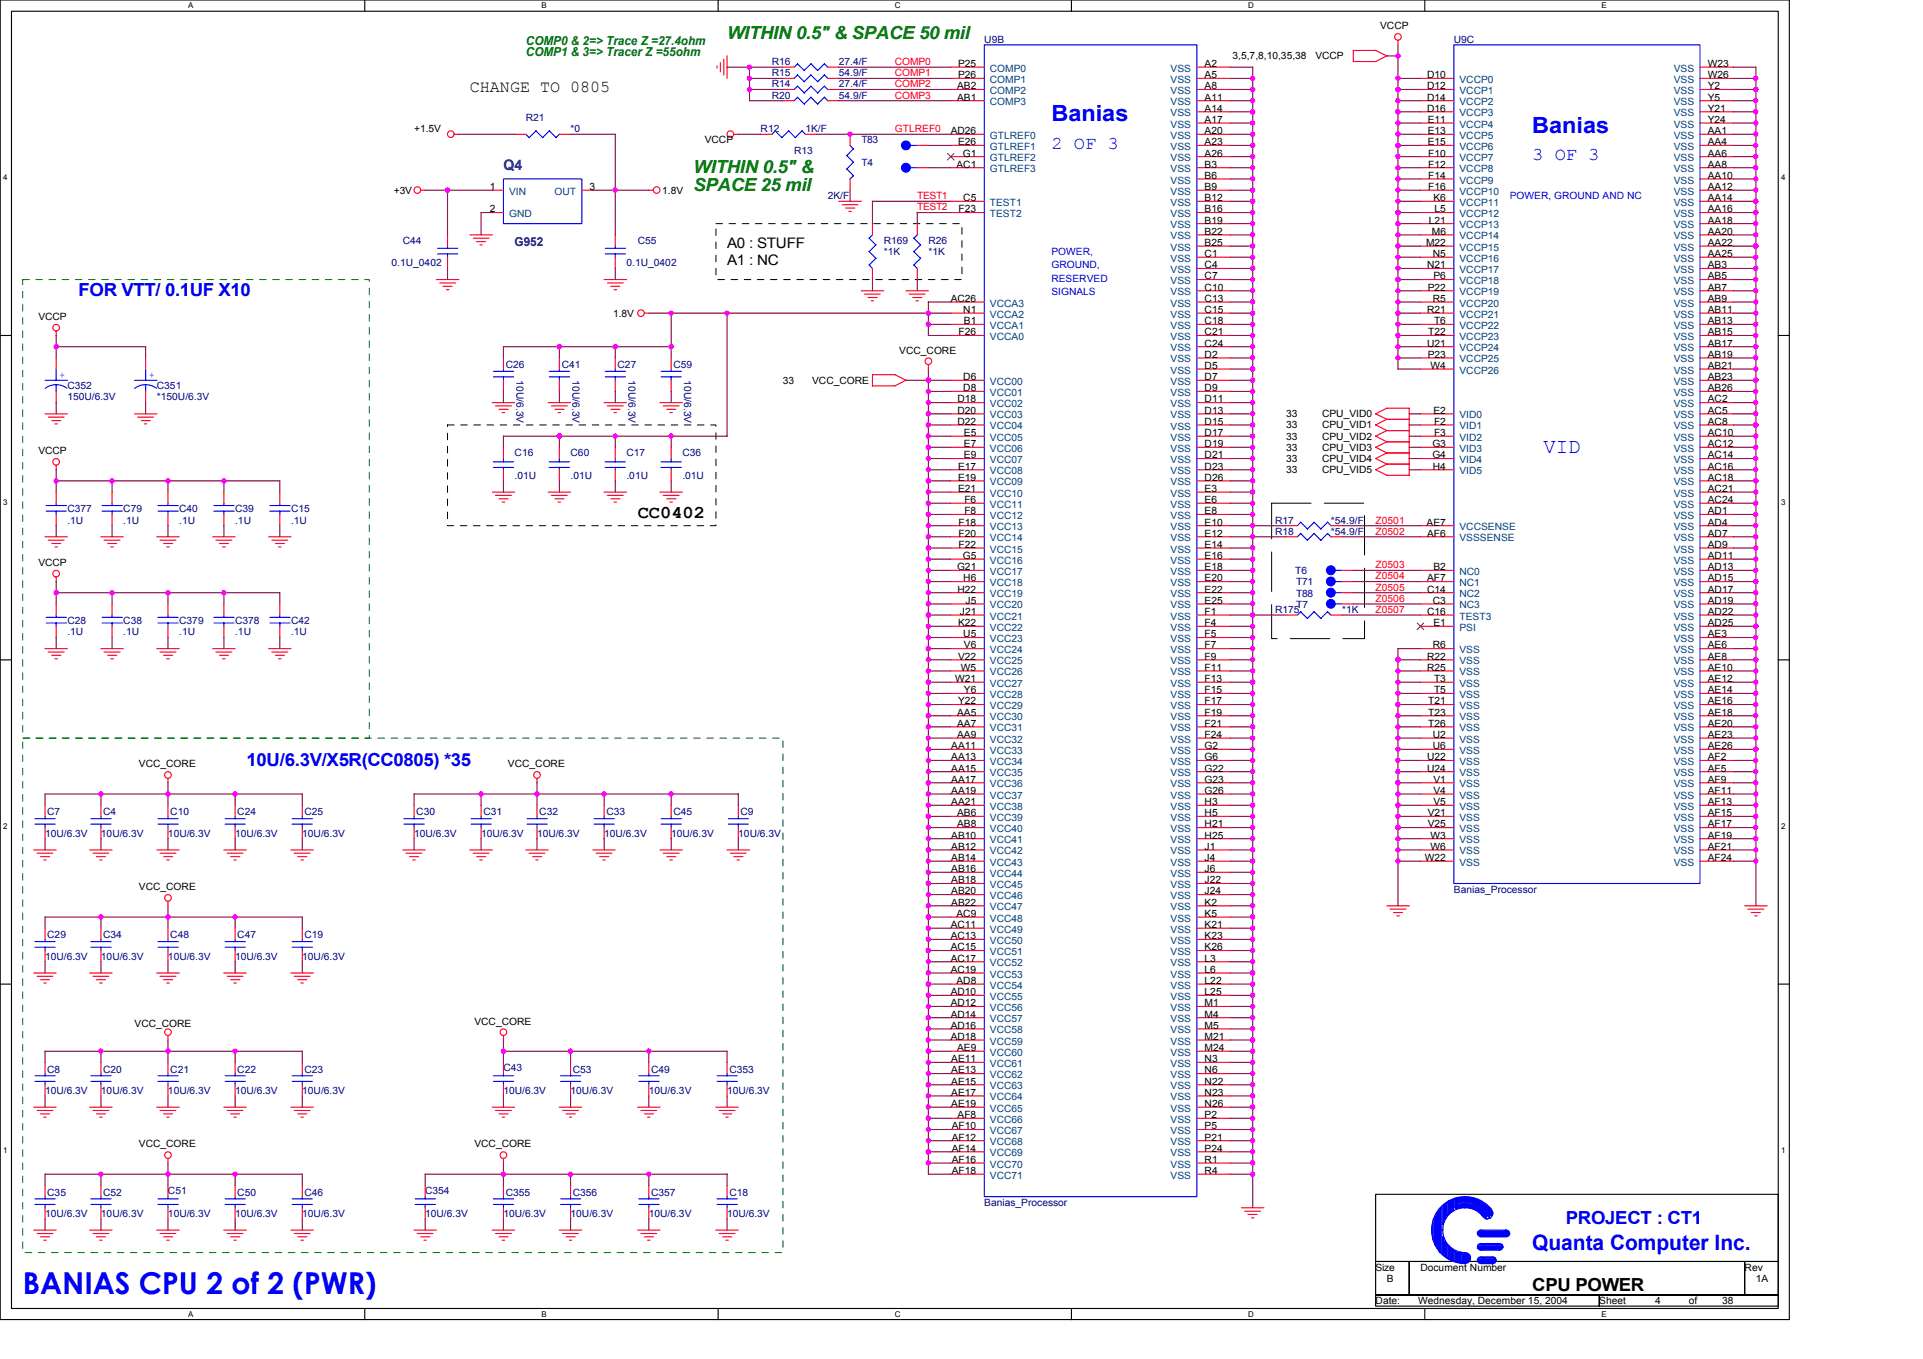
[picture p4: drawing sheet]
<svg xmlns="http://www.w3.org/2000/svg" width="297mm" height="210mm" viewBox="0 0 297 210" stroke-linecap="round" stroke-linejoin="round" font-family="sans-serif">
<defs><g id="words">
<text font-size="4.7" fill="#00f" x="3.5" y="199.8">BANIAS CPU 2 of 2 (PWR)</text>
<g font-size="3.5" fill="#00f">
<text x="162.4" y="18.8">Banias</text>
<text x="236.7" y="20.5">Banias</text>
</g>
<g font-size="3.3" fill="#00f">
<text x="238.4" y="70">VID</text>
<text x="236.7" y="193">Quanta Computer Inc.</text>
</g>
<g font-size="2.8" fill="#008000">
<text x="112.3" y="6">WITHIN 0.5&quot; &amp; SPACE 50 mil</text>
<text x="107.1" y="26.7">WITHIN 0.5&quot; &amp;</text>
<text x="107.1" y="29.4">SPACE 25 mil</text>
</g>
<g font-size="2.8" fill="#00f">
<text x="162.4" y="22.9">2 OF 3</text>
<text x="236.7" y="24.7">3 OF 3</text>
<text x="12.1" y="45.7">FOR VTT/ 0.1UF X10</text>
<text x="38.1" y="118.3">10U/6.3V/X5R(CC0805) *35</text>
<text x="241.8" y="189.1">PROJECT : CT1</text>
</g>
<g font-size="2.8">
<text x="98.5" y="80">CC0402</text>
<text x="236.7" y="199.5">CPU POWER</text>
</g>
<text font-size="2.6" x="72.6" y="14.2">CHANGE TO 0805</text>
<text font-size="2.2" fill="#000080" x="77.8" y="26.3">Q4</text>
<g font-size="2.2">
<text x="112.3" y="38.3">A0 : STUFF</text>
<text x="112.3" y="41">A1 : NC</text>
</g>
<g font-size="1.9" fill="#008000">
<text x="81.2" y="6.9">COMP0 &amp; 2=&gt; Trace Z =27.4ohm</text>
<text x="81.2" y="8.7">COMP1 &amp; 3=&gt; Tracer Z =55ohm</text>
</g>
<text font-size="1.9" fill="#000080" x="79.5" y="38">G952</text>
<g font-size="1.5">
<text x="213.2" y="4.5">VCCP</text>
<text x="148" y="10.4">P25</text>
<text x="186.1" y="10.4">A2</text>
<text x="190.4" y="9.2">3,5,7,8,10,35,38</text>
<text x="203.2" y="9.2">VCCP</text>
<text x="263.8" y="10.4">W23</text>
<text x="147.8" y="13.8">AB2</text>
<text x="147.8" y="15.5">AB1</text>
<text x="148" y="12.1">P26</text>
<text x="186.1" y="12.1">A5</text>
<text x="186.1" y="13.8">A8</text>
<text x="186.1" y="15.5">A11</text>
<text x="186.1" y="17.3">A14</text>
<text x="220.4" y="12.1">D10</text>
<text x="220.4" y="13.8">D12</text>
<text x="220.4" y="15.5">D14</text>
<text x="220.4" y="17.3">D16</text>
<text x="263.8" y="12.1">W26</text>
<text x="263.8" y="13.8">Y2</text>
<text x="263.8" y="15.5">Y5</text>
<text x="263.8" y="17.3">Y21</text>
<text x="64" y="20.4">+1.5V</text>
<text x="108.9" y="22.1">VCCP</text>
<text x="146.9" y="20.7">AD26</text>
<text x="148" y="22.4">E26</text>
<text x="186.1" y="19">A17</text>
<text x="186.1" y="20.7">A20</text>
<text x="186.1" y="22.4">A23</text>
<text x="220.5" y="19">E11</text>
<text x="220.5" y="20.7">E13</text>
<text x="220.5" y="22.4">E15</text>
<text x="263.8" y="19">Y24</text>
<text x="263.8" y="20.7">AA1</text>
<text x="263.8" y="22.4">AA4</text>
<text x="60.9" y="29.9">+3V</text>
<text x="75.7" y="29.4">1</text>
<text x="91.1" y="29.4">3</text>
<text x="102.3" y="29.9">1.8V</text>
<text x="147.7" y="25.9">AC1</text>
<text x="148.7" y="24.2">G1</text>
<text x="186.1" y="24.2">A26</text>
<text x="186.1" y="25.9">B3</text>
<text x="186.1" y="27.6">B6</text>
<text x="186.1" y="29.4">B9</text>
<text x="220.6" y="24.2">F10</text>
<text x="220.6" y="25.9">F12</text>
<text x="220.6" y="27.6">F14</text>
<text x="220.6" y="29.4">F16</text>
<text x="263.8" y="24.2">AA6</text>
<text x="263.8" y="25.9">AA8</text>
<text x="263.8" y="27.6">AA10</text>
<text x="263.8" y="29.4">AA12</text>
<text x="75.7" y="32.8">2</text>
<text x="148.1" y="32.8">F23</text>
<text x="148.8" y="31.1">C5</text>
<text x="186.1" y="31.1">B12</text>
<text x="186.1" y="32.8">B16</text>
<text x="186.1" y="34.5">B19</text>
<text x="220.7" y="34.5">L21</text>
<text x="221.4" y="31.1">K6</text>
<text x="221.6" y="32.8">L5</text>
<text x="263.8" y="31.1">AA14</text>
<text x="263.8" y="32.8">AA16</text>
<text x="263.8" y="34.5">AA18</text>
<text x="186.1" y="36.3">B22</text>
<text x="186.1" y="38">B25</text>
<text x="186.1" y="39.7">C1</text>
<text x="186.1" y="41.4">C4</text>
<text x="220.3" y="38">M22</text>
<text x="220.4" y="41.4">N21</text>
<text x="221.2" y="36.3">M6</text>
<text x="221.3" y="39.7">N5</text>
<text x="263.8" y="36.3">AA20</text>
<text x="263.8" y="38">AA22</text>
<text x="263.8" y="39.7">AA25</text>
<text x="263.8" y="41.4">AB3</text>
<text x="146.9" y="46.6">AC26</text>
<text x="186.1" y="43.2">C7</text>
<text x="186.1" y="44.9">C10</text>
<text x="186.1" y="46.6">C13</text>
<text x="220.5" y="44.9">P22</text>
<text x="221.3" y="46.6">R5</text>
<text x="221.4" y="43.2">P6</text>
<text x="263.8" y="43.2">AB5</text>
<text x="263.8" y="44.9">AB7</text>
<text x="263.8" y="46.6">AB9</text>
<text x="5.9" y="49.4">VCCP</text>
<text x="94.7" y="48.9">1.8V</text>
<text x="148.1" y="51.8">F26</text>
<text x="148.8" y="48.3">N1</text>
<text x="148.9" y="50.1">B1</text>
<text x="186.1" y="48.3">C15</text>
<text x="186.1" y="50.1">C18</text>
<text x="186.1" y="51.8">C21</text>
<text x="186.1" y="53.5">C24</text>
<text x="220.4" y="48.3">R21</text>
<text x="220.4" y="53.5">U21</text>
<text x="220.6" y="51.8">T22</text>
<text x="221.5" y="50.1">T6</text>
<text x="263.8" y="48.3">AB11</text>
<text x="263.8" y="50.1">AB13</text>
<text x="263.8" y="51.8">AB15</text>
<text x="263.8" y="53.5">AB17</text>
<text x="120.9" y="59.3">33</text>
<text x="125.5" y="59.3">VCC_CORE</text>
<text x="138.9" y="54.6">VCC_CORE</text>
<text x="148.8" y="58.7">D6</text>
<text x="186.1" y="55.3">D2</text>
<text x="186.1" y="57">D5</text>
<text x="186.1" y="58.7">D7</text>
<text x="220.5" y="55.3">P23</text>
<text x="221" y="57">W4</text>
<text x="263.8" y="55.3">AB19</text>
<text x="263.8" y="57">AB21</text>
<text x="263.8" y="58.7">AB23</text>
<text x="147.9" y="62.2">D18</text>
<text x="147.9" y="65.6">D22</text>
<text x="147.9" y="63.9">D20</text>
<text x="148.8" y="60.4">D8</text>
<text x="186.1" y="60.4">D9</text>
<text x="186.1" y="62.2">D11</text>
<text x="186.1" y="63.9">D13</text>
<text x="186.1" y="65.6">D15</text>
<text x="198.7" y="64.5">33</text>
<text x="204.2" y="64.5">CPU_VID0</text>
<text x="221.4" y="63.9">E2</text>
<text x="221.5" y="65.6">F2</text>
<text x="263.8" y="60.4">AB26</text>
<text x="263.8" y="62.2">AC2</text>
<text x="263.8" y="63.9">AC5</text>
<text x="263.8" y="65.6">AC8</text>
<text x="5.9" y="70.1">VCCP</text>
<text x="148.9" y="69.1">E7</text>
<text x="148.9" y="67.4">E5</text>
<text x="148.9" y="70.8">E9</text>
<text x="186.1" y="67.4">D17</text>
<text x="186.1" y="69.1">D19</text>
<text x="186.1" y="70.8">D21</text>
<text x="198.7" y="66.2">33</text>
<text x="198.7" y="67.9">33</text>
<text x="198.7" y="69.6">33</text>
<text x="198.7" y="71.4">33</text>
<text x="204.2" y="66.2">CPU_VID1</text>
<text x="204.2" y="67.9">CPU_VID2</text>
<text x="204.2" y="69.6">CPU_VID3</text>
<text x="204.2" y="71.4">CPU_VID4</text>
<text x="221.3" y="69.1">G3</text>
<text x="221.3" y="70.8">G4</text>
<text x="221.5" y="67.4">F3</text>
<text x="263.8" y="67.4">AC10</text>
<text x="263.8" y="69.1">AC12</text>
<text x="263.8" y="70.8">AC14</text>
<text x="148" y="72.5">E17</text>
<text x="148" y="76">E21</text>
<text x="148" y="74.3">E19</text>
<text x="149" y="77.7">F6</text>
<text x="186.1" y="72.5">D23</text>
<text x="186.1" y="74.3">D26</text>
<text x="186.1" y="76">E3</text>
<text x="186.1" y="77.7">E6</text>
<text x="198.7" y="73.1">33</text>
<text x="204.2" y="73.1">CPU_VID5</text>
<text x="221.3" y="72.5">H4</text>
<text x="263.8" y="72.5">AC16</text>
<text x="263.8" y="74.3">AC18</text>
<text x="263.8" y="76">AC21</text>
<text x="263.8" y="77.7">AC24</text>
<text x="148.1" y="82.9">F20</text>
<text x="148.1" y="81.2">F18</text>
<text x="149" y="79.4">F8</text>
<text x="186.1" y="79.4">E8</text>
<text x="186.1" y="81.2">E10</text>
<text x="186.1" y="82.9">E12</text>
<text x="220.4" y="81.2">AE7</text>
<text x="220.4" y="82.9">AF6</text>
<text x="263.8" y="79.4">AD1</text>
<text x="263.8" y="81.2">AD4</text>
<text x="263.8" y="82.9">AD7</text>
<text x="5.9" y="87.4">VCCP</text>
<text x="147.8" y="88.1">G21</text>
<text x="148.1" y="84.6">F22</text>
<text x="148.7" y="86.3">G5</text>
<text x="148.8" y="89.8">H6</text>
<text x="186.1" y="84.6">E14</text>
<text x="186.1" y="86.3">E16</text>
<text x="186.1" y="88.1">E18</text>
<text x="186.1" y="89.8">E20</text>
<text x="220.4" y="89.8">AF7</text>
<text x="221.4" y="88.1">B2</text>
<text x="263.8" y="84.6">AD9</text>
<text x="263.8" y="86.3">AD11</text>
<text x="263.8" y="88.1">AD13</text>
<text x="263.8" y="89.8">AD15</text>
<text x="147.9" y="91.5">H22</text>
<text x="148.3" y="95">J21</text>
<text x="149.2" y="93.3">J5</text>
<text x="186.1" y="91.5">E22</text>
<text x="186.1" y="93.3">E25</text>
<text x="186.1" y="95">F1</text>
<text x="220.4" y="91.5">C14</text>
<text x="220.4" y="95">C16</text>
<text x="221.3" y="93.3">C3</text>
<text x="263.8" y="91.5">AD17</text>
<text x="263.8" y="93.3">AD19</text>
<text x="263.8" y="95">AD22</text>
<text x="148" y="96.7">K22</text>
<text x="148" y="101.9">V22</text>
<text x="148.8" y="98.4">U5</text>
<text x="148.9" y="100.2">V6</text>
<text x="186.1" y="96.7">F4</text>
<text x="186.1" y="98.4">F5</text>
<text x="186.1" y="100.2">F7</text>
<text x="186.1" y="101.9">F9</text>
<text x="220.4" y="101.9">R22</text>
<text x="221.3" y="100.2">R6</text>
<text x="221.4" y="96.7">E1</text>
<text x="263.8" y="96.7">AD25</text>
<text x="263.8" y="98.4">AE3</text>
<text x="263.8" y="100.2">AE6</text>
<text x="263.8" y="101.9">AE8</text>
<text x="147.5" y="105.3">W21</text>
<text x="148.4" y="103.6">W5</text>
<text x="148.9" y="107.1">Y6</text>
<text x="186.1" y="103.6">F11</text>
<text x="186.1" y="105.3">F13</text>
<text x="186.1" y="107.1">F15</text>
<text x="220.4" y="103.6">R25</text>
<text x="221.5" y="107.1">T5</text>
<text x="221.5" y="105.3">T3</text>
<text x="263.8" y="103.6">AE10</text>
<text x="263.8" y="105.3">AE12</text>
<text x="263.8" y="107.1">AE14</text>
<text x="147.8" y="114">AA9</text>
<text x="147.8" y="110.5">AA5</text>
<text x="147.8" y="112.2">AA7</text>
<text x="148" y="108.8">Y22</text>
<text x="186.1" y="108.8">F17</text>
<text x="186.1" y="110.5">F19</text>
<text x="186.1" y="112.2">F21</text>
<text x="186.1" y="114">F24</text>
<text x="220.6" y="112.2">T26</text>
<text x="220.6" y="110.5">T23</text>
<text x="220.6" y="108.8">T21</text>
<text x="221.3" y="114">U2</text>
<text x="263.8" y="108.8">AE16</text>
<text x="263.8" y="110.5">AE18</text>
<text x="263.8" y="112.2">AE20</text>
<text x="263.8" y="114">AE23</text>
<text x="21.5" y="118.5">VCC_CORE</text>
<text x="78.5" y="118.5">VCC_CORE</text>
<text x="146.9" y="117.4">AA13</text>
<text x="146.9" y="115.7">AA11</text>
<text x="146.9" y="119.2">AA15</text>
<text x="186.1" y="115.7">G2</text>
<text x="186.1" y="117.4">G6</text>
<text x="186.1" y="119.2">G22</text>
<text x="220.4" y="119.2">U24</text>
<text x="220.4" y="117.4">U22</text>
<text x="221.3" y="115.7">U6</text>
<text x="263.8" y="115.7">AE26</text>
<text x="263.8" y="117.4">AF2</text>
<text x="263.8" y="119.2">AF5</text>
<text x="146.9" y="124.4">AA21</text>
<text x="146.9" y="120.9">AA17</text>
<text x="146.9" y="122.6">AA19</text>
<text x="186.1" y="120.9">G23</text>
<text x="186.1" y="122.6">G26</text>
<text x="186.1" y="124.4">H3</text>
<text x="221.4" y="124.4">V5</text>
<text x="221.4" y="122.6">V4</text>
<text x="221.4" y="120.9">V1</text>
<text x="263.8" y="120.9">AF9</text>
<text x="263.8" y="122.6">AF11</text>
<text x="263.8" y="124.4">AF13</text>
<text x="146.9" y="131.3">AB12</text>
<text x="146.9" y="129.5">AB10</text>
<text x="147.8" y="127.8">AB8</text>
<text x="147.8" y="126.1">AB6</text>
<text x="186.1" y="126.1">H5</text>
<text x="186.1" y="127.8">H21</text>
<text x="186.1" y="129.5">H25</text>
<text x="186.1" y="131.3">J1</text>
<text x="220.5" y="127.8">V25</text>
<text x="220.5" y="126.1">V21</text>
<text x="221" y="131.3">W6</text>
<text x="221" y="129.5">W3</text>
<text x="263.8" y="126.1">AF15</text>
<text x="263.8" y="127.8">AF17</text>
<text x="263.8" y="129.5">AF19</text>
<text x="263.8" y="131.3">AF21</text>
<text x="21.5" y="137.5">VCC_CORE</text>
<text x="146.9" y="134.7">AB16</text>
<text x="146.9" y="136.4">AB18</text>
<text x="146.9" y="133">AB14</text>
<text x="186.1" y="133">J4</text>
<text x="186.1" y="134.7">J6</text>
<text x="186.1" y="136.4">J22</text>
<text x="220.1" y="133">W22</text>
<text x="263.8" y="133">AF24</text>
<text x="146.9" y="143.3">AC11</text>
<text x="146.9" y="138.2">AB20</text>
<text x="146.9" y="139.9">AB22</text>
<text x="147.7" y="141.6">AC9</text>
<text x="186.1" y="138.2">J24</text>
<text x="186.1" y="139.9">K2</text>
<text x="186.1" y="141.6">K5</text>
<text x="186.1" y="143.3">K21</text>
<text x="146.9" y="145.1">AC13</text>
<text x="146.9" y="148.5">AC17</text>
<text x="146.9" y="146.8">AC15</text>
<text x="186.1" y="145.1">K23</text>
<text x="186.1" y="146.8">K26</text>
<text x="186.1" y="148.5">L3</text>
<text x="146.9" y="155.4">AD12</text>
<text x="146.9" y="150.3">AC19</text>
<text x="146.9" y="153.7">AD10</text>
<text x="147.7" y="152">AD8</text>
<text x="186.1" y="150.3">L6</text>
<text x="186.1" y="152">L22</text>
<text x="186.1" y="153.7">L25</text>
<text x="186.1" y="155.4">M1</text>
<text x="20.8" y="158.6">VCC_CORE</text>
<text x="73.3" y="158.2">VCC_CORE</text>
<text x="146.9" y="158.9">AD16</text>
<text x="146.9" y="157.2">AD14</text>
<text x="146.9" y="160.6">AD18</text>
<text x="186.1" y="157.2">M4</text>
<text x="186.1" y="158.9">M5</text>
<text x="186.1" y="160.6">M21</text>
<text x="146.9" y="167.5">AE15</text>
<text x="146.9" y="164.1">AE11</text>
<text x="146.9" y="165.8">AE13</text>
<text x="147.8" y="162.3">AE9</text>
<text x="186.1" y="162.3">M24</text>
<text x="186.1" y="164.1">N3</text>
<text x="186.1" y="165.8">N6</text>
<text x="186.1" y="167.5">N22</text>
<text x="146.9" y="171">AE19</text>
<text x="146.9" y="169.2">AE17</text>
<text x="147.9" y="172.7">AF8</text>
<text x="186.1" y="169.2">N23</text>
<text x="186.1" y="171">N26</text>
<text x="186.1" y="172.7">P2</text>
<text x="21.5" y="177.2">VCC_CORE</text>
<text x="73.3" y="177.2">VCC_CORE</text>
<text x="147" y="174.4">AF10</text>
<text x="147" y="177.9">AF14</text>
<text x="147" y="176.2">AF12</text>
<text x="147" y="179.6">AF16</text>
<text x="186.1" y="174.4">P5</text>
<text x="186.1" y="176.2">P21</text>
<text x="186.1" y="177.9">P24</text>
<text x="186.1" y="179.6">R1</text>
<text x="147" y="181.3">AF18</text>
<text x="186.1" y="181.3">R4</text>
<text x="212.5" y="196.2">Size</text>
<text x="214.2" y="198">B</text>
<text x="219.4" y="196.2">Document Number</text>
<text x="269.5" y="196.2">Rev</text>
<text x="271.2" y="198">1A</text>
<text x="212.5" y="201.4">Date:</text>
<text x="219.1" y="201.4">Wednesday, December 15, 2004</text>
<text x="247" y="201.4">Sheet</text>
<text x="255.7" y="201.4">4</text>
<text x="260.9" y="201.4">of</text>
<text x="266" y="201.4">38</text>
</g>
<g font-size="1.5" fill="#000080">
<text x="119.2" y="10">R16</text>
<text x="119.2" y="11.8">R15</text>
<text x="129.6" y="10">27.4/F</text>
<text x="129.6" y="11.8">54.9/F</text>
<text x="152" y="6.6">U9B</text>
<text x="224.6" y="6.6">U9C</text>
<text x="119.2" y="13.5">R14</text>
<text x="119.2" y="15.2">R20</text>
<text x="129.6" y="13.5">27.4/F</text>
<text x="129.6" y="15.2">54.9/F</text>
<text x="81.2" y="18.7">R21</text>
<text x="88.1" y="20.4">*0</text>
<text x="117.5" y="20.4">R12</text>
<text x="122.7" y="23.9">R13</text>
<text x="124.4" y="20.4">1K/F</text>
<text x="133.1" y="22.1">T83</text>
<text x="133.1" y="25.6">T4</text>
<text x="127.9" y="30.8">2K/F</text>
<text x="60.5" y="41.1">0.1U_0402</text>
<text x="62.2" y="37.7">C44</text>
<text x="96.8" y="41.1">0.1U_0402</text>
<text x="98.5" y="37.7">C55</text>
<text x="136.5" y="37.7">R169</text>
<text x="136.5" y="39.4">*1K</text>
<text x="143.4" y="37.7">R26</text>
<text x="143.4" y="39.4">*1K</text>
<text x="78.1" y="56.9">C26</text>
<text x="79.8" y="58.7" transform="rotate(90 79.8 58.7)">10U/6.3V</text>
<text x="86.8" y="56.9">C41</text>
<text x="88.4" y="58.7" transform="rotate(90 88.4 58.7)">10U/6.3V</text>
<text x="95.4" y="56.9">C27</text>
<text x="97.1" y="58.7" transform="rotate(90 97.1 58.7)">10U/6.3V</text>
<text x="104" y="56.9">C59</text>
<text x="105.7" y="58.7" transform="rotate(90 105.7 58.7)">10U/6.3V</text>
<text x="10.4" y="60.1">C352</text>
<text x="10.4" y="61.8">150U/6.3V</text>
<text x="24.2" y="60.1">C351</text>
<text x="24.2" y="61.8">*150U/6.3V</text>
<text x="79.5" y="70.5">C16</text>
<text x="88.1" y="70.5">C60</text>
<text x="96.8" y="70.5">C17</text>
<text x="105.4" y="70.5">C36</text>
<text x="79.5" y="74">.01U</text>
<text x="88.1" y="74">.01U</text>
<text x="96.8" y="74">.01U</text>
<text x="105.4" y="74">.01U</text>
<text x="10.4" y="79.1">C377</text>
<text x="10.4" y="80.9">.1U</text>
<text x="19" y="79.1">C79</text>
<text x="19" y="80.9">.1U</text>
<text x="27.7" y="79.1">C40</text>
<text x="27.7" y="80.9">.1U</text>
<text x="36.3" y="79.1">C39</text>
<text x="36.3" y="80.9">.1U</text>
<text x="45" y="79.1">C15</text>
<text x="45" y="80.9">.1U</text>
<text x="197" y="82.6">R18</text>
<text x="197" y="80.9">R17</text>
<text x="205.6" y="82.6">*54.9/F</text>
<text x="205.6" y="80.9">*54.9/F</text>
<text x="200.1" y="88.6">T6</text>
<text x="197" y="94.7">R175</text>
<text x="200.2" y="92.3">T88</text>
<text x="200.2" y="94">T7</text>
<text x="200.2" y="90.4">T71</text>
<text x="207.3" y="94.7">*1K</text>
<text x="10.4" y="96.4">C28</text>
<text x="10.4" y="98.1">.1U</text>
<text x="19" y="96.4">C38</text>
<text x="19" y="98.1">.1U</text>
<text x="27.7" y="96.4">C379</text>
<text x="27.7" y="98.1">.1U</text>
<text x="36.3" y="96.4">C378</text>
<text x="36.3" y="98.1">.1U</text>
<text x="45" y="96.4">C42</text>
<text x="45" y="98.1">.1U</text>
<text x="7.3" y="125.9">C7</text>
<text x="15.9" y="125.9">C4</text>
<text x="26.3" y="125.9">C10</text>
<text x="36.7" y="125.9">C24</text>
<text x="47" y="125.9">C25</text>
<text x="64.3" y="125.9">C30</text>
<text x="74.7" y="125.9">C31</text>
<text x="83.3" y="125.9">C32</text>
<text x="93.7" y="125.9">C33</text>
<text x="104" y="125.9">C45</text>
<text x="114.4" y="125.9">C9</text>
<text x="7" y="129.2">10U/6.3V</text>
<text x="15.6" y="129.2">10U/6.3V</text>
<text x="25.9" y="129.2">10U/6.3V</text>
<text x="36.3" y="129.2">10U/6.3V</text>
<text x="46.7" y="129.2">10U/6.3V</text>
<text x="64" y="129.2">10U/6.3V</text>
<text x="74.3" y="129.2">10U/6.3V</text>
<text x="82.9" y="129.2">10U/6.3V</text>
<text x="93.3" y="129.2">10U/6.3V</text>
<text x="103.7" y="129.2">10U/6.3V</text>
<text x="114" y="129.2">10U/6.3V</text>
<text x="224.6" y="137.9">Banias_Processor</text>
<text x="7" y="148.2">10U/6.3V</text>
<text x="7.3" y="144.9">C29</text>
<text x="15.6" y="148.2">10U/6.3V</text>
<text x="15.9" y="144.9">C34</text>
<text x="25.9" y="148.2">10U/6.3V</text>
<text x="26.3" y="144.9">C48</text>
<text x="36.3" y="148.2">10U/6.3V</text>
<text x="36.7" y="144.9">C47</text>
<text x="46.7" y="148.2">10U/6.3V</text>
<text x="47" y="144.9">C19</text>
<text x="7.3" y="165.7">C8</text>
<text x="15.9" y="165.7">C20</text>
<text x="26.3" y="165.7">C21</text>
<text x="36.7" y="165.7">C22</text>
<text x="47" y="165.7">C23</text>
<text x="77.8" y="165.5">C43</text>
<text x="88.5" y="165.7">C53</text>
<text x="100.6" y="165.7">C49</text>
<text x="112.7" y="165.7">C353</text>
<text x="7" y="169">10U/6.3V</text>
<text x="15.6" y="169">10U/6.3V</text>
<text x="25.9" y="169">10U/6.3V</text>
<text x="36.3" y="169">10U/6.3V</text>
<text x="46.7" y="169">10U/6.3V</text>
<text x="77.8" y="169">10U/6.3V</text>
<text x="88.1" y="169">10U/6.3V</text>
<text x="100.2" y="169">10U/6.3V</text>
<text x="112.3" y="169">10U/6.3V</text>
<text x="7.3" y="184.7">C35</text>
<text x="15.9" y="184.7">C52</text>
<text x="25.9" y="184.5">C51</text>
<text x="36.7" y="184.7">C50</text>
<text x="47" y="184.7">C46</text>
<text x="65.7" y="184.5">C354</text>
<text x="78.1" y="184.7">C355</text>
<text x="88.5" y="184.7">C356</text>
<text x="100.6" y="184.7">C357</text>
<text x="112.7" y="184.7">C18</text>
<text x="7" y="187.9">10U/6.3V</text>
<text x="15.6" y="187.9">10U/6.3V</text>
<text x="25.9" y="187.9">10U/6.3V</text>
<text x="36.3" y="187.9">10U/6.3V</text>
<text x="46.7" y="187.9">10U/6.3V</text>
<text x="65.7" y="187.9">10U/6.3V</text>
<text x="77.8" y="187.9">10U/6.3V</text>
<text x="88.1" y="187.9">10U/6.3V</text>
<text x="100.2" y="187.9">10U/6.3V</text>
<text x="112.3" y="187.9">10U/6.3V</text>
<text x="152" y="186.2">Banias_Processor</text>
</g>
<g font-size="1.5" fill="#f00">
<text x="138.2" y="10">COMP0</text>
<text x="138.2" y="11.8">COMP1</text>
<text x="138.2" y="15.2">COMP3</text>
<text x="138.2" y="13.5">COMP2</text>
<text x="138.2" y="20.4">GTLREF0</text>
<text x="141.7" y="32.5">TEST2</text>
<text x="141.7" y="30.8">TEST1</text>
<text x="212.5" y="80.9">Z0501</text>
<text x="212.5" y="82.6">Z0502</text>
<text x="212.5" y="87.8">Z0503</text>
<text x="212.5" y="89.5">Z0504</text>
<text x="212.5" y="94.7">Z0507</text>
<text x="212.5" y="91.2">Z0505</text>
<text x="212.5" y="92.9">Z0506</text>
</g>
<g font-size="1.5" fill="#004080">
<text x="152.9" y="11.1">COMP0</text>
<text x="180.8" y="11.1">VSS</text>
<text x="258.5" y="11.1">VSS</text>
<text x="152.9" y="12.8">COMP1</text>
<text x="152.9" y="14.5">COMP2</text>
<text x="152.9" y="16.3">COMP3</text>
<text x="180.8" y="12.8">VSS</text>
<text x="180.8" y="14.5">VSS</text>
<text x="180.8" y="16.3">VSS</text>
<text x="180.8" y="18">VSS</text>
<text x="225.4" y="12.8">VCCP0</text>
<text x="225.4" y="14.5">VCCP1</text>
<text x="225.4" y="16.3">VCCP2</text>
<text x="225.4" y="18">VCCP3</text>
<text x="258.5" y="12.8">VSS</text>
<text x="258.5" y="14.5">VSS</text>
<text x="258.5" y="16.3">VSS</text>
<text x="258.5" y="18">VSS</text>
<text x="152.9" y="21.4">GTLREF0</text>
<text x="152.9" y="23.2">GTLREF1</text>
<text x="180.8" y="19.7">VSS</text>
<text x="180.8" y="21.4">VSS</text>
<text x="180.8" y="23.2">VSS</text>
<text x="225.4" y="19.7">VCCP4</text>
<text x="225.4" y="21.4">VCCP5</text>
<text x="225.4" y="23.2">VCCP6</text>
<text x="258.5" y="19.7">VSS</text>
<text x="258.5" y="21.4">VSS</text>
<text x="258.5" y="23.2">VSS</text>
<text x="152.9" y="24.9">GTLREF2</text>
<text x="152.9" y="26.6">GTLREF3</text>
<text x="180.8" y="24.9">VSS</text>
<text x="180.8" y="26.6">VSS</text>
<text x="180.8" y="28.3">VSS</text>
<text x="225.4" y="24.9">VCCP7</text>
<text x="225.4" y="26.6">VCCP8</text>
<text x="225.4" y="28.3">VCCP9</text>
<text x="258.5" y="24.9">VSS</text>
<text x="258.5" y="26.6">VSS</text>
<text x="258.5" y="28.3">VSS</text>
<text x="78.6" y="30.1">VIN</text>
<text x="78.6" y="33.5">GND</text>
<text x="85.7" y="30.1">OUT</text>
<text x="152.9" y="31.8">TEST1</text>
<text x="152.9" y="33.5">TEST2</text>
<text x="180.8" y="30.1">VSS</text>
<text x="180.8" y="31.8">VSS</text>
<text x="180.8" y="33.5">VSS</text>
<text x="180.8" y="35.2">VSS</text>
<text x="225.4" y="30.1">VCCP10</text>
<text x="225.4" y="31.8">VCCP11</text>
<text x="225.4" y="33.5">VCCP12</text>
<text x="225.4" y="35.2">VCCP13</text>
<text x="258.5" y="30.1">VSS</text>
<text x="258.5" y="31.8">VSS</text>
<text x="258.5" y="33.5">VSS</text>
<text x="258.5" y="35.2">VSS</text>
<text x="180.8" y="37">VSS</text>
<text x="180.8" y="38.7">VSS</text>
<text x="180.8" y="40.4">VSS</text>
<text x="225.4" y="37">VCCP14</text>
<text x="225.4" y="38.7">VCCP15</text>
<text x="225.4" y="40.4">VCCP16</text>
<text x="258.5" y="37">VSS</text>
<text x="258.5" y="38.7">VSS</text>
<text x="258.5" y="40.4">VSS</text>
<text x="152.9" y="47.4">VCCA3</text>
<text x="180.8" y="42.2">VSS</text>
<text x="180.8" y="43.9">VSS</text>
<text x="180.8" y="45.6">VSS</text>
<text x="180.8" y="47.4">VSS</text>
<text x="225.4" y="42.2">VCCP17</text>
<text x="225.4" y="43.9">VCCP18</text>
<text x="225.4" y="45.6">VCCP19</text>
<text x="225.4" y="47.4">VCCP20</text>
<text x="258.5" y="42.2">VSS</text>
<text x="258.5" y="43.9">VSS</text>
<text x="258.5" y="45.6">VSS</text>
<text x="258.5" y="47.4">VSS</text>
<text x="152.9" y="52.5">VCCA0</text>
<text x="152.9" y="50.8">VCCA1</text>
<text x="152.9" y="49.1">VCCA2</text>
<text x="180.8" y="49.1">VSS</text>
<text x="180.8" y="50.8">VSS</text>
<text x="180.8" y="52.5">VSS</text>
<text x="225.4" y="49.1">VCCP21</text>
<text x="225.4" y="50.8">VCCP22</text>
<text x="225.4" y="52.5">VCCP23</text>
<text x="258.5" y="49.1">VSS</text>
<text x="258.5" y="50.8">VSS</text>
<text x="258.5" y="52.5">VSS</text>
<text x="152.9" y="59.4">VCC00</text>
<text x="180.8" y="54.3">VSS</text>
<text x="180.8" y="56">VSS</text>
<text x="180.8" y="57.7">VSS</text>
<text x="180.8" y="59.4">VSS</text>
<text x="225.4" y="54.3">VCCP24</text>
<text x="225.4" y="56">VCCP25</text>
<text x="225.4" y="57.7">VCCP26</text>
<text x="258.5" y="54.3">VSS</text>
<text x="258.5" y="56">VSS</text>
<text x="258.5" y="57.7">VSS</text>
<text x="258.5" y="59.4">VSS</text>
<text x="152.9" y="62.9">VCC02</text>
<text x="152.9" y="61.2">VCC01</text>
<text x="152.9" y="64.6">VCC03</text>
<text x="180.8" y="61.2">VSS</text>
<text x="180.8" y="62.9">VSS</text>
<text x="180.8" y="64.6">VSS</text>
<text x="225.4" y="64.6">VID0</text>
<text x="258.5" y="61.2">VSS</text>
<text x="258.5" y="62.9">VSS</text>
<text x="258.5" y="64.6">VSS</text>
<text x="152.9" y="66.3">VCC04</text>
<text x="152.9" y="69.8">VCC06</text>
<text x="152.9" y="68.1">VCC05</text>
<text x="152.9" y="71.5">VCC07</text>
<text x="180.8" y="66.3">VSS</text>
<text x="180.8" y="68.1">VSS</text>
<text x="180.8" y="69.8">VSS</text>
<text x="180.8" y="71.5">VSS</text>
<text x="225.4" y="66.3">VID1</text>
<text x="225.4" y="68.1">VID2</text>
<text x="225.4" y="69.8">VID3</text>
<text x="225.4" y="71.5">VID4</text>
<text x="258.5" y="66.3">VSS</text>
<text x="258.5" y="68.1">VSS</text>
<text x="258.5" y="69.8">VSS</text>
<text x="258.5" y="71.5">VSS</text>
<text x="152.9" y="73.3">VCC08</text>
<text x="152.9" y="76.7">VCC10</text>
<text x="152.9" y="75">VCC09</text>
<text x="180.8" y="73.3">VSS</text>
<text x="180.8" y="75">VSS</text>
<text x="180.8" y="76.7">VSS</text>
<text x="225.4" y="73.3">VID5</text>
<text x="258.5" y="73.3">VSS</text>
<text x="258.5" y="75">VSS</text>
<text x="258.5" y="76.7">VSS</text>
<text x="152.9" y="80.2">VCC12</text>
<text x="152.9" y="78.4">VCC11</text>
<text x="152.9" y="83.6">VCC14</text>
<text x="152.9" y="81.9">VCC13</text>
<text x="180.8" y="78.4">VSS</text>
<text x="180.8" y="80.2">VSS</text>
<text x="180.8" y="81.9">VSS</text>
<text x="180.8" y="83.6">VSS</text>
<text x="225.4" y="81.9">VCCSENSE</text>
<text x="225.4" y="83.6">VSSSENSE</text>
<text x="258.5" y="78.4">VSS</text>
<text x="258.5" y="80.2">VSS</text>
<text x="258.5" y="81.9">VSS</text>
<text x="258.5" y="83.6">VSS</text>
<text x="152.9" y="87.1">VCC16</text>
<text x="152.9" y="85.3">VCC15</text>
<text x="152.9" y="88.8">VCC17</text>
<text x="180.8" y="85.3">VSS</text>
<text x="180.8" y="87.1">VSS</text>
<text x="180.8" y="88.8">VSS</text>
<text x="225.4" y="88.8">NC0</text>
<text x="258.5" y="85.3">VSS</text>
<text x="258.5" y="87.1">VSS</text>
<text x="258.5" y="88.8">VSS</text>
<text x="152.9" y="94">VCC20</text>
<text x="152.9" y="95.7">VCC21</text>
<text x="152.9" y="90.5">VCC18</text>
<text x="152.9" y="92.2">VCC19</text>
<text x="180.8" y="90.5">VSS</text>
<text x="180.8" y="92.2">VSS</text>
<text x="180.8" y="94">VSS</text>
<text x="180.8" y="95.7">VSS</text>
<text x="225.4" y="90.5">NC1</text>
<text x="225.4" y="92.2">NC2</text>
<text x="225.4" y="94">NC3</text>
<text x="225.4" y="95.7">TEST3</text>
<text x="258.5" y="90.5">VSS</text>
<text x="258.5" y="92.2">VSS</text>
<text x="258.5" y="94">VSS</text>
<text x="258.5" y="95.7">VSS</text>
<text x="152.9" y="97.4">VCC22</text>
<text x="152.9" y="100.9">VCC24</text>
<text x="152.9" y="99.2">VCC23</text>
<text x="180.8" y="97.4">VSS</text>
<text x="180.8" y="99.2">VSS</text>
<text x="180.8" y="100.9">VSS</text>
<text x="225.4" y="97.4">PSI</text>
<text x="225.4" y="100.9">VSS</text>
<text x="258.5" y="97.4">VSS</text>
<text x="258.5" y="99.2">VSS</text>
<text x="258.5" y="100.9">VSS</text>
<text x="152.9" y="104.3">VCC26</text>
<text x="152.9" y="107.8">VCC28</text>
<text x="152.9" y="106.1">VCC27</text>
<text x="152.9" y="102.6">VCC25</text>
<text x="180.8" y="102.6">VSS</text>
<text x="180.8" y="104.3">VSS</text>
<text x="180.8" y="106.1">VSS</text>
<text x="180.8" y="107.8">VSS</text>
<text x="225.4" y="107.8">VSS</text>
<text x="225.4" y="106.1">VSS</text>
<text x="225.4" y="104.3">VSS</text>
<text x="225.4" y="102.6">VSS</text>
<text x="258.5" y="102.6">VSS</text>
<text x="258.5" y="104.3">VSS</text>
<text x="258.5" y="106.1">VSS</text>
<text x="258.5" y="107.8">VSS</text>
<text x="152.9" y="111.3">VCC30</text>
<text x="152.9" y="109.5">VCC29</text>
<text x="152.9" y="113">VCC31</text>
<text x="180.8" y="109.5">VSS</text>
<text x="180.8" y="111.3">VSS</text>
<text x="180.8" y="113">VSS</text>
<text x="225.4" y="113">VSS</text>
<text x="225.4" y="111.3">VSS</text>
<text x="225.4" y="109.5">VSS</text>
<text x="258.5" y="109.5">VSS</text>
<text x="258.5" y="111.3">VSS</text>
<text x="258.5" y="113">VSS</text>
<text x="152.9" y="114.7">VCC32</text>
<text x="152.9" y="118.2">VCC34</text>
<text x="152.9" y="116.4">VCC33</text>
<text x="152.9" y="119.9">VCC35</text>
<text x="180.8" y="114.7">VSS</text>
<text x="180.8" y="116.4">VSS</text>
<text x="180.8" y="118.2">VSS</text>
<text x="180.8" y="119.9">VSS</text>
<text x="225.4" y="119.9">VSS</text>
<text x="225.4" y="118.2">VSS</text>
<text x="225.4" y="116.4">VSS</text>
<text x="225.4" y="114.7">VSS</text>
<text x="258.5" y="114.7">VSS</text>
<text x="258.5" y="116.4">VSS</text>
<text x="258.5" y="118.2">VSS</text>
<text x="258.5" y="119.9">VSS</text>
<text x="152.9" y="125.1">VCC38</text>
<text x="152.9" y="121.6">VCC36</text>
<text x="152.9" y="123.3">VCC37</text>
<text x="180.8" y="121.6">VSS</text>
<text x="180.8" y="123.3">VSS</text>
<text x="180.8" y="125.1">VSS</text>
<text x="225.4" y="125.1">VSS</text>
<text x="225.4" y="123.3">VSS</text>
<text x="225.4" y="121.6">VSS</text>
<text x="258.5" y="121.6">VSS</text>
<text x="258.5" y="123.3">VSS</text>
<text x="258.5" y="125.1">VSS</text>
<text x="152.9" y="128.5">VCC40</text>
<text x="152.9" y="126.8">VCC39</text>
<text x="152.9" y="132">VCC42</text>
<text x="152.9" y="130.2">VCC41</text>
<text x="180.8" y="126.8">VSS</text>
<text x="180.8" y="128.5">VSS</text>
<text x="180.8" y="130.2">VSS</text>
<text x="180.8" y="132">VSS</text>
<text x="225.4" y="132">VSS</text>
<text x="225.4" y="130.2">VSS</text>
<text x="225.4" y="128.5">VSS</text>
<text x="225.4" y="126.8">VSS</text>
<text x="258.5" y="126.8">VSS</text>
<text x="258.5" y="128.5">VSS</text>
<text x="258.5" y="130.2">VSS</text>
<text x="258.5" y="132">VSS</text>
<text x="152.9" y="135.4">VCC44</text>
<text x="152.9" y="137.2">VCC45</text>
<text x="152.9" y="133.7">VCC43</text>
<text x="180.8" y="133.7">VSS</text>
<text x="180.8" y="135.4">VSS</text>
<text x="180.8" y="137.2">VSS</text>
<text x="225.4" y="133.7">VSS</text>
<text x="258.5" y="133.7">VSS</text>
<text x="152.9" y="138.9">VCC46</text>
<text x="152.9" y="142.3">VCC48</text>
<text x="152.9" y="140.6">VCC47</text>
<text x="180.8" y="138.9">VSS</text>
<text x="180.8" y="140.6">VSS</text>
<text x="180.8" y="142.3">VSS</text>
<text x="152.9" y="145.8">VCC50</text>
<text x="152.9" y="149.2">VCC52</text>
<text x="152.9" y="147.5">VCC51</text>
<text x="152.9" y="144.1">VCC49</text>
<text x="180.8" y="144.1">VSS</text>
<text x="180.8" y="145.8">VSS</text>
<text x="180.8" y="147.5">VSS</text>
<text x="180.8" y="149.2">VSS</text>
<text x="152.9" y="152.7">VCC54</text>
<text x="152.9" y="151">VCC53</text>
<text x="152.9" y="154.4">VCC55</text>
<text x="180.8" y="151">VSS</text>
<text x="180.8" y="152.7">VSS</text>
<text x="180.8" y="154.4">VSS</text>
<text x="152.9" y="156.1">VCC56</text>
<text x="152.9" y="159.6">VCC58</text>
<text x="152.9" y="157.9">VCC57</text>
<text x="152.9" y="161.3">VCC59</text>
<text x="180.8" y="156.2">VSS</text>
<text x="180.8" y="157.9">VSS</text>
<text x="180.8" y="159.6">VSS</text>
<text x="180.8" y="161.3">VSS</text>
<text x="152.9" y="164.8">VCC61</text>
<text x="152.9" y="166.5">VCC62</text>
<text x="152.9" y="163.1">VCC60</text>
<text x="180.8" y="163.1">VSS</text>
<text x="180.8" y="164.8">VSS</text>
<text x="180.8" y="166.5">VSS</text>
<text x="152.9" y="168.3">VCC63</text>
<text x="152.9" y="171.7">VCC65</text>
<text x="152.9" y="170">VCC64</text>
<text x="152.9" y="173.4">VCC66</text>
<text x="180.8" y="168.3">VSS</text>
<text x="180.8" y="170">VSS</text>
<text x="180.8" y="171.7">VSS</text>
<text x="180.8" y="173.4">VSS</text>
<text x="152.9" y="175.2">VCC67</text>
<text x="152.9" y="178.6">VCC69</text>
<text x="152.9" y="176.9">VCC68</text>
<text x="180.8" y="175.2">VSS</text>
<text x="180.8" y="176.9">VSS</text>
<text x="180.8" y="178.6">VSS</text>
<text x="152.9" y="180.3">VCC70</text>
<text x="152.9" y="182.1">VCC71</text>
<text x="180.8" y="180.3">VSS</text>
<text x="180.8" y="182.1">VSS</text>
</g>
<g font-size="1.5" fill="#00f">
<text x="233.2" y="30.8">POWER, GROUND AND NC</text>
<text x="162.4" y="39.4">POWER,</text>
<text x="162.4" y="41.5">GROUND,</text>
<text x="162.4" y="43.5">RESERVED</text>
<text x="162.4" y="45.6">SIGNALS</text>
<text x="9.2" y="58.4">+</text>
<text x="23" y="58.4">+</text>
</g>
<g font-size="1.2">
<text x="29.1" y="1.3">A</text>
<text x="83.6" y="1.3">B</text>
<text x="138.2" y="1.3">C</text>
<text x="192.8" y="1.3">D</text>
<text x="247.4" y="1.3">E</text>
<text x=".5" y="27.9">4</text>
<text x="275.1" y="27.9">4</text>
<text x=".5" y="78">3</text>
<text x="275.1" y="78">3</text>
<text x=".5" y="128.1">2</text>
<text x="275.1" y="128.1">2</text>
<text x=".5" y="178.1">1</text>
<text x="275.1" y="178.1">1</text>
<text x="29.1" y="203.4">A</text>
<text x="83.6" y="203.4">B</text>
<text x="138.2" y="203.4">C</text>
<text x="192.8" y="203.4">D</text>
<text x="247.4" y="203.4">E</text>
</g>
</g></defs>
<path d="M0 0h276.4v203.8h-276.4zM1.8 1.7h272.9v200.4h-272.9z" fill="none" stroke="#000" stroke-width=".17"/>
<g fill="#fff">
<path d="M29.1 .2h.7v1.4h-.7z"/>
<path d="M29.1 202.3h.7v1.4h-.7z"/>
</g>
<path d="M56.3 0v1.7M56.3 202.1v1.7" fill="none" stroke="#000" stroke-width=".17"/>
<g fill="#fff">
<path d="M83.6 .2h.8v1.4h-.8z"/>
<path d="M83.6 202.3h.8v1.4h-.8z"/>
</g>
<path d="M110.9 0v1.7M110.9 202.1v1.7" fill="none" stroke="#000" stroke-width=".17"/>
<g fill="#fff">
<path d="M138.2 .2h.9v1.4h-.9z"/>
<path d="M138.2 202.3h.9v1.4h-.9z"/>
</g>
<path d="M165.5 0v1.7M165.5 202.1v1.7" fill="none" stroke="#000" stroke-width=".17"/>
<g fill="#fff">
<path d="M192.8 .2h.8v1.4h-.8z"/>
<path d="M192.8 202.3h.8v1.4h-.8z"/>
</g>
<path d="M220.1 0v1.7M220.1 202.1v1.7" fill="none" stroke="#000" stroke-width=".17"/>
<g fill="#fff">
<path d="M247.4 .2h.8v1.4h-.8z"/>
<path d="M247.4 202.3h.8v1.4h-.8z"/>
<path d="M.5 26.8h.6v1.4h-.6z"/>
<path d="M275.1 26.8h.7v1.4h-.7z"/>
<path d="M.5 76.9h.6v1.3h-.6z"/>
<path d="M275.1 76.9h.7v1.3h-.7z"/>
</g>
<path d="M0 51.8h1.8M274.7 51.8h1.7" fill="none" stroke="#000" stroke-width=".17"/>
<g fill="#fff">
<path d="M.5 127h.6v1.3h-.6z"/>
<path d="M275.1 127h.7v1.3h-.7z"/>
</g>
<path d="M0 101.9h1.8M274.7 101.9h1.7" fill="none" stroke="#000" stroke-width=".17"/>
<g fill="#fff">
<path d="M.5 177h.6v1.4h-.6z"/>
<path d="M275.1 177h.7v1.4h-.7z"/>
</g>
<path d="M0 152h1.8M274.7 152h1.7M212.5 184.5h62.2v10.3h-62.2zM212.5 194.8h5.2v5.2h-5.2zM217.7 194.8h51.8v5.2h-51.8zM269.5 194.8h5.2v5.2h-5.2zM212.5 200h34.5v1.7h-34.5zM247 200h27.7v1.7h-27.7z" fill="none" stroke="#000" stroke-width=".17"/>
<path d="M196.4 77.7h14.4v20.9h-14.4v-20.9" fill="none" stroke="#000" stroke-width=".15" stroke-dasharray="6.1 2"/>
<path d="M3.5 43.2h53.5v70.8h-53.5v-70.8M3.5 114h117.4v79.5h-117.4v-79.5" fill="none" stroke="#008000" stroke-width=".15" stroke-dasharray="1 1 1 1 1 1 1 1"/>
<path d="M110.6 34.5h38v8.7h-38v-8.7M69.1 65.6h41.5v15.6h-41.5v-15.6" fill="none" stroke="#000" stroke-width=".15" stroke-dasharray="1 1 1 1 1 1 1 1"/>
<g fill="none" stroke="#f00" stroke-width=".17">
<path d="M110.8 10.2v.3M111.3 9.7v1.4M111.8 9.1v2.5M112.3 8.6v3.5M120.9 13.8h1.8M120.9 10.4h1.8M120.9 12.1h1.8M120.9 15.6h1.8M127.9 13.8h1.7M127.9 10.4h1.7M127.9 12.1h1.7M127.9 15.6h1.7"/>
<path d="M146.9 13.8h5.1M146.9 10.4h5.1M146.9 12.1h5.1M146.9 15.6h5.1M184.9 13.8h5.1M184.9 10.4h5.1M184.9 12.1h5.1M184.9 15.6h5.1M184.9 17.3h5.1M184.9 19h5.1M212.5 7.8l1.7 .8M212.5 7.8h-3.5v1.7"/>
<path d="M214.2 8.6l-1.7 .9h-3.5M215.9 6.2v.7M219.4 13.8h5.2M219.4 12.1h5.2M219.4 15.6h5.2M219.4 17.3h5.2M219.4 19h5.2M262.6 13.8h5.2M262.6 10.4h5.2M262.6 12.1h5.2M262.6 15.6h5.2M262.6 17.3h5.2"/>
<path d="M262.6 19h5.2M65 29.4h.7M69.1 36.3v1.7M69.1 39.7v1.8M70.2 20.7h.7M72.6 36.3h3.5M73.1 36.8h2.4M73.6 37.3h1.4M74.1 37.8h.4M76 29.4h1.8M76 32.8h1.8M79.5 20.7h1.7"/>
<path d="M86.4 20.7h1.7M89.9 29.4h1.7M95 36.3v1.7M95 39.7v1.8M100.2 29.4h.7M113.3 20.7h.8M117.5 20.7h1.7M124.4 20.7h1.7M129.6 31.1h3.5M130.1 31.6h2.4M130.6 32.1h1.4M131.1 32.7h.4"/>
<path d="M131.3 20.7v1.8M131.3 27.6v1.8M134.8 34.5v1.8M141.7 22.5h1.7M141.7 25.9h1.7M141.7 34.5v1.8M146.9 20.7h5.1M146.9 31.1h5.1M146.9 22.5h5.1M146.9 24.2h5.1M146.9 25.9h5.1M146.9 32.8h5.1"/>
<path d="M184.9 20.7h5.1M184.9 31.1h5.1M184.9 36.3h5.1M184.9 29.4h5.1M184.9 22.5h5.1M184.9 24.2h5.1M184.9 25.9h5.1M184.9 27.6h5.1M184.9 32.8h5.1M184.9 34.5h5.1M184.9 38h5.1M184.9 39.7h5.1"/>
<path d="M219.4 20.7h5.2M219.4 31.1h5.2M219.4 36.3h5.2M219.4 29.4h5.2M219.4 22.5h5.2M219.4 24.2h5.2M219.4 25.9h5.2M219.4 27.6h5.2M219.4 32.8h5.2M219.4 34.5h5.2M219.4 38h5.2M219.4 39.7h5.2"/>
<path d="M262.6 20.7h5.2M262.6 31.1h5.2M262.6 36.3h5.2M262.6 29.4h5.2M262.6 22.5h5.2M262.6 24.2h5.2M262.6 25.9h5.2M262.6 27.6h5.2M262.6 32.8h5.2M262.6 34.5h5.2M262.6 38h5.2M262.6 39.7h5.2"/>
<path d="M8.7 51.1v.7M8.7 55.3v1.7M22.5 55.3v1.7M67.4 43.2h3.5M67.9 43.7h2.5M68.4 44.2h1.4M69 44.7h.3M77.8 55.3v1.7M77.8 58.7v1.8M86.4 55.3v1.7M86.4 58.7v1.8M93.3 43.2h3.5"/>
<path d="M93.8 43.7h2.5M94.3 44.2h1.4M94.9 44.7h.3M95 55.3v1.7M95 58.7v1.8M99.5 48.4h.7M103.7 55.3v1.7M103.7 58.7v1.8M133 44.9h3.5M133.5 45.4h2.5M134.1 46h1.4M134.6 46.5h.3"/>
<path d="M134.7 57.9h3.5M134.8 41.5v1.7M134.8 57.9v1.7h3.4M138.2 57.8l1.8 .9M139.9 44.9h3.5M140 58.7l-1.8 .9M140.4 45.4h2.5M141 46h1.4M141.5 46.5h.4M141.7 41.5v1.7M143.4 56.3v.7M146.9 48.4h5.1"/>
<path d="M146.9 46.7h5.1M146.9 50.1h5.1M146.9 51.8h5.1M146.9 58.7h5.1M184.9 44.9h5.1M184.9 43.2h5.1M184.9 48.4h5.1M184.9 41.5h5.1M184.9 46.7h5.1M184.9 50.1h5.1M184.9 51.8h5.1M184.9 53.6h5.1"/>
<path d="M184.9 55.3h5.1M184.9 57h5.1M184.9 58.7h5.1M219.4 44.9h5.2M219.4 43.2h5.2M219.4 48.4h5.2M219.4 41.5h5.2M219.4 46.7h5.2M219.4 50.1h5.2M219.4 51.8h5.2M219.4 53.6h5.2M219.4 55.3h5.2"/>
<path d="M219.4 57h5.2M262.6 44.9h5.2M262.6 43.2h5.2M262.6 48.4h5.2M262.6 41.5h5.2M262.6 46.7h5.2M262.6 50.1h5.2M262.6 51.8h5.2M262.6 53.6h5.2M262.6 55.3h5.2M262.6 57h5.2M262.6 58.7h5.2"/>
<path d="M6.9 63.9h3.5M7.4 64.4h2.5M8 65h1.4M8.5 65.5h.4M8.7 60.5v1.7M8.7 71.9v.7M8.7 76v1.7M8.7 79.5v1.7M17.3 76v1.7M17.3 79.5v1.7M20.8 63.9h3.4M21.3 64.4h2.4"/>
<path d="M21.8 65h1.4M22.3 65.5h.4M22.5 60.5v1.7M25.9 76v1.7M25.9 79.5v1.7M34.6 76v1.7M34.6 79.5v1.7M43.2 76v1.7M43.2 79.5v1.7M76 62.2h3.5M76 76h3.5M76.5 62.7h2.5"/>
<path d="M76.5 76.5h2.5M77.1 63.2h1.4M77.1 77h1.4M77.6 63.7h.4M77.6 77.6h.4M77.8 69.1v1.7M77.8 72.6v1.7M84.7 62.2h3.4M84.7 76h3.4M85.2 62.7h2.4M85.2 76.5h2.4M85.7 63.2h1.4"/>
<path d="M85.7 77h1.4M86.2 63.7h.4M86.2 77.6h.4M86.4 69.1v1.7M86.4 72.6v1.7M93.3 62.2h3.5M93.3 76h3.5M93.8 62.7h2.5M93.8 76.5h2.5M94.4 63.2h1.4M94.4 77h1.4M94.8 63.7h.4"/>
<path d="M94.8 77.6h.4M95 69.1v1.7M95 72.6v1.7M101.9 62.2h3.5M101.9 76h3.5M102.4 62.7h2.5M102.4 76.5h2.5M103 63.2h1.4M103 77h1.4M103.5 63.7h.4M103.5 77.6h.4M103.7 69.1v1.7"/>
<path d="M103.7 72.6v1.7M146.9 62.2h5.1M146.9 63.9h5.1M146.9 76h5.1M146.9 65.6h5.1M146.9 67.4h5.1M146.9 69.1h5.1M146.9 70.8h5.1M146.9 72.6h5.1M146.9 60.5h5.1M146.9 74.3h5.1M146.9 77.7h5.1"/>
<path d="M146.9 79.5h5.1M184.9 62.2h5.1M184.9 63.9h5.1M184.9 76h5.1M184.9 65.6h5.1M184.9 67.4h5.1M184.9 69.1h5.1M184.9 70.8h5.1M184.9 72.6h5.1M184.9 60.5h5.1M184.9 74.3h5.1M184.9 77.7h5.1"/>
<path d="M184.9 79.5h5.1M212.5 63.9l1.7 .9h3.5M212.5 65.6l1.7 .9h3.5M212.5 67.4l1.7 .8h3.5M212.5 69.1l1.7 .9h3.5M212.5 70.8l1.7 .9h3.5M214.2 63.1h3.5v10.3h-3.5l-1.7-.9M214.2 63l-1.7 .9M214.2 64.7l-1.7 .9M214.2 66.5l-1.7 .9M214.2 68.2l-1.7 .9M214.2 69.9l-1.7 .9"/>
<path d="M214.2 71.7l-1.7 .9M219.4 63.9h5.2M219.4 65.6h5.2M219.4 67.4h5.2M219.4 69.1h5.2M219.4 70.8h5.2M219.4 72.6h5.2M262.6 62.2h5.2M262.6 63.9h5.2M262.6 76h5.2M262.6 65.6h5.2M262.6 67.4h5.2"/>
<path d="M262.6 69.1h5.2M262.6 70.8h5.2M262.6 72.6h5.2M262.6 60.5h5.2M262.6 74.3h5.2M262.6 77.7h5.2M262.6 79.5h5.2M6.9 82.9h3.5M7.4 83.4h2.5M8 83.9h1.4M8.5 84.5h.4M8.7 89.1v.8"/>
<path d="M8.7 93.3v1.7M8.7 96.7v1.8M15.6 82.9h3.4M16.1 83.4h2.4M16.6 83.9h1.4M17.1 84.5h.4M17.3 93.3v1.7M17.3 96.7v1.8M24.2 82.9h3.5M24.7 83.4h2.5M25.3 83.9h1.4M25.8 84.5h.3"/>
<path d="M25.9 93.3v1.7M25.9 96.7v1.8M32.8 82.9h3.5M33.4 83.4h2.4M33.9 83.9h1.4M34.4 84.5h.4M34.6 93.3v1.7M34.6 96.7v1.8M41.5 82.9h3.5M42 83.4h2.4M42.5 83.9h1.4M43 84.5h.4"/>
<path d="M43.2 93.3v1.7M43.2 96.7v1.8M146.9 82.9h5.1M146.9 91.5h5.1M146.9 88.1h5.1M146.9 95h5.1M146.9 81.2h5.1M146.9 89.8h5.1M146.9 93.3h5.1M146.9 96.7h5.1M146.9 84.6h5.1M146.9 86.4h5.1"/>
<path d="M146.9 98.5h5.1M184.9 82.9h5.1M184.9 91.5h5.1M184.9 88.1h5.1M184.9 95h5.1M184.9 81.2h5.1M184.9 89.8h5.1M184.9 93.3h5.1M184.9 96.7h5.1M184.9 84.6h5.1M184.9 86.4h5.1M184.9 98.5h5.1"/>
<path d="M198.7 82.9h1.7M198.7 95h1.7M198.7 81.2h1.7M205.6 82.9h1.7M205.6 95h1.7M205.6 81.2h1.7M207.3 91.5h1.7M207.3 88.1h1.7M207.3 89.8h1.7M207.3 93.3h1.7M219.4 82.9h5.2M219.4 91.5h5.2"/>
<path d="M219.4 88.1h5.2M219.4 95h5.2M219.4 81.2h5.2M219.4 89.8h5.2M219.4 93.3h5.2M219.4 96.7h5.2M262.6 82.9h5.2M262.6 91.5h5.2M262.6 88.1h5.2M262.6 95h5.2M262.6 81.2h5.2M262.6 89.8h5.2"/>
<path d="M262.6 93.3h5.2M262.6 96.7h5.2M262.6 84.6h5.2M262.6 86.4h5.2M262.6 98.5h5.2M6.9 100.2h3.5M7.4 100.7h2.5M8 101.2h1.4M8.5 101.7h.4M15.6 100.2h3.4M16.1 100.7h2.4M16.6 101.2h1.4"/>
<path d="M17.1 101.7h.4M24.2 100.2h3.5M24.7 100.7h2.5M25.3 101.2h1.4M25.8 101.7h.3M32.8 100.2h3.5M33.4 100.7h2.4M33.9 101.2h1.4M34.4 101.7h.4M41.5 100.2h3.5M42 100.7h2.4M42.5 101.2h1.4"/>
<path d="M43 101.7h.4M146.9 100.2h5.1M146.9 101.9h5.1M146.9 103.6h5.1M146.9 105.4h5.1M146.9 107.1h5.1M146.9 108.8h5.1M146.9 110.6h5.1M146.9 112.3h5.1M146.9 114h5.1M146.9 115.7h5.1M146.9 117.5h5.1"/>
<path d="M146.9 119.2h5.1M184.9 100.2h5.1M184.9 101.9h5.1M184.9 103.6h5.1M184.9 105.4h5.1M184.9 107.1h5.1M184.9 108.8h5.1M184.9 110.6h5.1M184.9 112.3h5.1M184.9 114h5.1M184.9 115.7h5.1M184.9 117.5h5.1"/>
<path d="M184.9 119.2h5.1M219.4 100.2h5.2M219.4 101.9h5.2M219.4 103.6h5.2M219.4 105.4h5.2M219.4 107.1h5.2M219.4 108.8h5.2M219.4 110.6h5.2M219.4 112.3h5.2M219.4 114h5.2M219.4 115.7h5.2M219.4 117.5h5.2"/>
<path d="M219.4 119.2h5.2M262.6 100.2h5.2M262.6 101.9h5.2M262.6 103.6h5.2M262.6 105.4h5.2M262.6 107.1h5.2M262.6 108.8h5.2M262.6 110.6h5.2M262.6 112.3h5.2M262.6 114h5.2M262.6 115.7h5.2M262.6 117.5h5.2"/>
<path d="M262.6 119.2h5.2M5.2 131.3h3.5M5.7 131.8h2.5M6.3 132.3h1.4M6.8 132.8h.3M7 124.4v1.7M7 127.8v1.7M13.8 131.3h3.5M14.4 131.8h2.4M14.9 132.3h1.4M15.4 132.8h.4M15.6 124.4v1.7"/>
<path d="M15.6 127.8v1.7M24.2 131.3h3.5M24.7 131.8h2.5M25.3 132.3h1.4M25.8 132.8h.3M25.9 120.2v.7M25.9 124.4v1.7M25.9 127.8v1.7M25.9 139.2v.7M34.6 131.3h3.5M35.1 131.8h2.4M35.6 132.3h1.4"/>
<path d="M36.1 132.8h.4M36.3 124.4v1.7M36.3 127.8v1.7M44.9 131.3h3.5M45.4 131.8h2.5M46 132.3h1.4M46.5 132.8h.4M46.7 124.4v1.7M46.7 127.8v1.7M62.2 131.3h3.5M62.7 131.8h2.5M63.3 132.3h1.4"/>
<path d="M63.8 132.8h.3M64 124.4v1.7M64 127.8v1.7M72.6 131.3h3.4M73.1 131.8h2.4M73.6 132.3h1.4M74.1 132.8h.4M74.3 124.4v1.7M74.3 127.8v1.7M81.2 131.3h3.5M81.7 131.8h2.5M82.3 132.3h1.4"/>
<path d="M82.8 132.8h.3M82.9 120.2v.7M82.9 124.4v1.7M82.9 127.8v1.7M91.6 131.3h3.4M92.1 131.8h2.4M92.6 132.3h1.4M93.1 132.8h.4M93.3 124.4v1.7M93.3 127.8v1.7M101.9 131.3h3.5M102.4 131.8h2.5"/>
<path d="M103 132.3h1.4M103.5 132.8h.4M103.7 124.4v1.7M103.7 127.8v1.7M112.3 131.3h3.5M112.8 131.8h2.4M113.3 132.3h1.5M113.9 132.8h.3M114 124.4v1.7M114 127.8v1.7M146.9 131.3h5.1M146.9 139.9h5.1"/>
<path d="M146.9 120.9h5.1M146.9 122.6h5.1M146.9 124.4h5.1M146.9 126.1h5.1M146.9 127.8h5.1M146.9 129.5h5.1M146.9 133h5.1M146.9 134.7h5.1M146.9 138.2h5.1M146.9 136.5h5.1M184.9 131.3h5.1M184.9 139.9h5.1"/>
<path d="M184.9 120.9h5.1M184.9 122.6h5.1M184.9 124.4h5.1M184.9 126.1h5.1M184.9 127.8h5.1M184.9 129.5h5.1M184.9 133h5.1M184.9 134.7h5.1M184.9 138.2h5.1M184.9 136.5h5.1M214.2 139.9h3.5M219.4 131.3h5.2"/>
<path d="M219.4 120.9h5.2M219.4 122.6h5.2M219.4 124.4h5.2M219.4 126.1h5.2M219.4 127.8h5.2M219.4 129.5h5.2M219.4 133h5.2M262.6 131.3h5.2M262.6 120.9h5.2M262.6 122.6h5.2M262.6 124.4h5.2M262.6 126.1h5.2"/>
<path d="M262.6 127.8h5.2M262.6 129.5h5.2M262.6 133h5.2M269.5 139.9h3.5M5.2 150.3h3.5M5.7 150.8h2.5M6.3 151.3h1.4M6.8 151.8h.3M7 143.4v1.7M7 146.8v1.7M13.8 150.3h3.5M14.4 150.8h2.4"/>
<path d="M14.9 151.3h1.4M15.4 151.8h.4M15.6 143.4v1.7M15.6 146.8v1.7M24.2 150.3h3.5M24.7 150.8h2.5M25.3 151.3h1.4M25.8 151.8h.3M25.9 143.4v1.7M25.9 146.8v1.7M25.9 160v.7M34.6 150.3h3.5"/>
<path d="M35.1 150.8h2.4M35.6 151.3h1.4M36.1 151.8h.4M36.3 143.4v1.7M36.3 146.8v1.7M44.9 150.3h3.5M45.4 150.8h2.5M46 151.3h1.4M46.5 151.8h.4M46.7 143.4v1.7M46.7 146.8v1.7M77.8 160v.7"/>
<path d="M146.9 150.3h5.1M146.9 155.4h5.1M146.9 145.1h5.1M146.9 158.9h5.1M146.9 148.5h5.1M146.9 157.2h5.1M146.9 146.8h5.1M146.9 152h5.1M146.9 141.6h5.1M146.9 153.7h5.1M146.9 143.4h5.1M184.9 150.3h5.1"/>
<path d="M184.9 155.4h5.1M184.9 145.1h5.1M184.9 158.9h5.1M184.9 148.5h5.1M184.9 157.2h5.1M184.9 146.8h5.1M184.9 152h5.1M184.9 141.6h5.1M184.9 153.7h5.1M184.9 143.4h5.1M214.7 140.4h2.5M215.2 140.9h1.4"/>
<path d="M215.8 141.5h.4M270 140.4h2.5M270.5 140.9h1.4M271 141.5h.4M5.2 171h3.5M5.7 171.5h2.5M6.3 172h1.4M6.8 172.6h.3M7 164.1v1.7M7 167.6v1.7M13.8 171h3.5M14.4 171.5h2.4"/>
<path d="M14.9 172h1.4M15.4 172.6h.4M15.6 164.1v1.7M15.6 167.6v1.7M24.2 171h3.5M24.7 171.5h2.5M25.3 172h1.4M25.8 172.6h.3M25.9 164.1v1.7M25.9 167.6v1.7M25.9 178.9v.8M34.6 171h3.5"/>
<path d="M35.1 171.5h2.4M35.6 172h1.4M36.1 172.6h.4M36.3 164.1v1.7M36.3 167.6v1.7M44.9 171h3.5M45.4 171.5h2.5M46 172h1.4M46.5 172.6h.4M46.7 164.1v1.7M46.7 167.6v1.7M76 171h3.5"/>
<path d="M76.5 171.5h2.5M77.1 172h1.4M77.6 172.6h.4M77.8 164.1v1.7M77.8 167.6v1.7M77.8 178.9v.8M86.4 171h3.5M86.9 171.5h2.4M87.4 172h1.5M87.9 172.6h.4M88.1 164.1v1.7M88.1 167.6v1.7"/>
<path d="M98.5 171h3.5M99 171.5h2.4M99.5 172h1.4M100 172.6h.4M100.2 164.1v1.7M100.2 167.6v1.7M110.6 171h3.4M111.1 171.5h2.4M111.6 172h1.4M112.1 172.6h.4M112.3 164.1v1.7M112.3 167.6v1.7"/>
<path d="M146.9 171h5.1M146.9 167.6h5.1M146.9 169.3h5.1M146.9 174.5h5.1M146.9 172.7h5.1M146.9 177.9h5.1M146.9 176.2h5.1M146.9 179.6h5.1M146.9 164.1h5.1M146.9 160.6h5.1M146.9 165.8h5.1M146.9 162.4h5.1"/>
<path d="M184.9 171h5.1M184.9 167.6h5.1M184.9 169.3h5.1M184.9 174.5h5.1M184.9 172.7h5.1M184.9 177.9h5.1M184.9 176.2h5.1M184.9 179.6h5.1M184.9 164.1h5.1M184.9 160.6h5.1M184.9 165.8h5.1M184.9 162.4h5.1"/>
<path d="M5.2 190h3.5M5.7 190.5h2.5M6.3 191h1.4M6.8 191.6h.3M7 183.1v1.7M7 186.5v1.8M13.8 190h3.5M14.4 190.5h2.4M14.9 191h1.4M15.4 191.6h.4M15.6 183.1v1.7M15.6 186.5v1.8"/>
<path d="M24.2 190h3.5M24.7 190.5h2.5M25.3 191h1.4M25.8 191.6h.3M25.9 183.1v1.7M25.9 186.5v1.8M34.6 190h3.5M35.1 190.5h2.4M35.6 191h1.4M36.1 191.6h.4M36.3 183.1v1.7M36.3 186.5v1.8"/>
<path d="M44.9 190h3.5M45.4 190.5h2.5M46 191h1.4M46.5 191.6h.4M46.7 183.1v1.7M46.7 186.5v1.8M63.9 190h3.5M64.4 190.5h2.5M65 191h1.4M65.5 191.6h.3M65.7 183.1v1.7M65.7 186.5v1.8"/>
<path d="M76 190h3.5M76.5 190.5h2.5M77.1 191h1.4M77.6 191.6h.4M77.8 183.1v1.7M77.8 186.5v1.8M86.4 190h3.5M86.9 190.5h2.4M87.4 191h1.5M87.9 191.6h.4M88.1 183.1v1.7M88.1 186.5v1.8"/>
<path d="M98.5 190h3.5M99 190.5h2.4M99.5 191h1.4M100 191.6h.4M100.2 183.1v1.7M100.2 186.5v1.8M110.6 190h3.4M111.1 190.5h2.4M111.6 191h1.4M112.1 191.6h.4M112.3 183.1v1.7M112.3 186.5v1.8"/>
<path d="M146.9 181.4h5.1M184.9 181.4h5.1M191.8 186.5h3.4M192.3 187.1h2.4M192.8 187.6h1.4M193.3 188.1h.4"/>
<circle cx="215.9" cy="5.7" r=".51"/>
<circle cx="64.5" cy="29.4" r=".51"/>
<circle cx="69.6" cy="20.7" r=".51"/>
<circle cx="101.4" cy="29.4" r=".51"/>
<circle cx="112.8" cy="20.7" r=".51"/>
<circle cx="8.7" cy="50.6" r=".51"/>
<circle cx="99" cy="48.4" r=".51"/>
<circle cx="143.4" cy="55.8" r=".51"/>
<circle cx="8.7" cy="71.3" r=".51"/>
<circle cx="8.7" cy="88.6" r=".51"/>
<circle cx="25.9" cy="119.7" r=".51"/>
<circle cx="82.9" cy="119.7" r=".51"/>
<circle cx="25.9" cy="138.7" r=".51"/>
<circle cx="25.9" cy="159.4" r=".51"/>
<circle cx="77.8" cy="159.4" r=".51"/>
<circle cx="25.9" cy="178.4" r=".51"/>
<circle cx="77.8" cy="178.4" r=".51"/>
</g>
<g fill="none" stroke="#00f" stroke-width=".17">
<path d="M123.2 15l1 1.1M123.2 13.3l-.5 .5M123.2 9.8l-.5 .6M123.2 11.6l-.5 .5M123.2 15l-.5 .6M124.2 16.1l1.1-1.1 1 1.1M125.3 13.3l-1.1 1.1-1-1.1M125.3 11.6l-1.1 1-1-1M127.3 13.3l.6 .5M127.3 9.9l.6 .5M127.3 11.6l.6 .5M127.3 15l.6 .6"/>
<path d="M127.4 13.3l-1.1 1.1-1-1.1M127.4 9.8l-1.1 1.1-1-1.1-1.1 1.1-1-1M127.4 11.6l-1.1 1-1-1M127.4 15l-1.1 1.1M152 6.9h32.9v177.9h-32.9zM224.6 6.9h38v129.6h-38zM67.6 39.2h3.1M67.6 38.4h3.1M69.1 38v.4M69.1 39.2v.5M77.8 27.6h12.1v6.9h-12.1zM81.2 20.7l.6 .6"/>
<path d="M81.7 21.3l1.1-1.1 1 1.1M84.9 20.2l1 1.1M84.9 20.2l-1.1 1.1M86.4 20.7l-.5 .6M93.5 39.2h3.1M93.5 38.4h3.1M95 38v.4M95 39.2v.5M119.2 20.7l.6-.5 1 1.1M121.8 20.2l1.1 1.1M121.8 20.2l-1 1.1M123.9 20.2l.5 .6"/>
<path d="M123.9 20.2l-1.1 1.1M130.8 24l1 1.1M131.3 22.5l.5 .5M131.8 23l-1 1M131.8 25.1l-1 1 1 1.1-.5 .5M134.2 38.8l1.1 1.1-1 1M134.2 36.8l1.1 1-1 1.1M134.8 36.3l-.5 .5M140.6 22.5h1.1M140.6 25.9h1.1M141.1 36.8l1.1 1M141.7 36.3l-.5 .5"/>
<path d="M142.2 39.9l-1.1 1 .6 .6M142.2 37.8l-1.1 1 1.1 1.1M7 58.7h3.4M8.7 57v1.8M8.7 59.4v1.1M10.3 60l-.9-.5-.8-.1-1 .2-.6 .4M20.8 58.7h3.5M22.5 57v1.8M22.5 59.4v1.1M24.2 60l-1-.5-.7-.1-1.1 .2-.6 .4M76.2 58.2h3.2M76.2 57.4h3.2"/>
<path d="M77.8 57v.4M77.8 58.2v.5M84.9 58.2h3.1M84.9 57.4h3.1M86.4 57v.4M86.4 58.2v.5M93.5 58.2h3.1M93.5 57.4h3.1M95 57v.4M95 58.2v.5M102.1 58.2h3.2M102.1 57.4h3.2"/>
<path d="M103.7 57v.4M103.7 58.2v.5M134.2 40.9l.6 .6M7.1 79h3.2M7.1 78.1h3.2M8.7 77.7v.4M8.7 78.9v.6M15.8 79h3.1M15.8 78.1h3.1M17.3 77.7v.4M17.3 78.9v.6M24.4 79h3.1"/>
<path d="M24.4 78.1h3.1M25.9 77.7v.4M25.9 78.9v.6M33 79h3.2M33 78.1h3.2M34.6 77.7v.4M34.6 78.9v.6M41.7 79h3.1M41.7 78.1h3.1M43.2 77.7v.4M43.2 78.9v.6M76.2 71.3h3.1"/>
<path d="M76.2 72.2h3.1M77.8 70.8v.6M77.8 72.2v.4M84.8 71.3h3.2M84.8 72.2h3.2M86.4 70.8v.6M86.4 72.2v.4M93.5 71.3h3.1M93.5 72.2h3.1M95 70.8v.6M95 72.2v.4M102.1 71.3h3.1"/>
<path d="M102.1 72.2h3.1M103.7 70.8v.6M103.7 72.2v.4M7.1 96.2h3.2M7.1 95.4h3.2M8.7 95v.4M8.7 96.2v.5M15.8 96.2h3.1M15.8 95.4h3.1M17.3 95v.4M17.3 96.2v.5M24.4 96.2h3.1"/>
<path d="M24.4 95.4h3.1M25.9 95v.4M25.9 96.2v.5M33 96.2h3.2M33 95.4h3.2M34.6 95v.4M34.6 96.2v.5M41.7 96.2h3.1M41.7 95.4h3.1M43.2 95v.4M43.2 96.2v.5M200.9 82.4l-.5 .5"/>
<path d="M200.9 94.5l-.5 .5M200.9 80.6l-.5 .6M203 82.4l1 1.1M203 94.5l1 1M203 80.7l1 1M203 82.4l-1 1.1-1.1-1.1M203 94.5l-1 1-1.1-1M203 80.6l-1 1.1-1.1-1M205.1 82.4l.5 .5M205.1 94.5l.5 .5M205.1 80.7l.5 .5M205.1 82.4l-1.1 1"/>
<path d="M205.1 94.5l-1.1 1M205.1 80.6l-1.1 1.1M206.2 91.5h1.1M206.2 88.1h1.1M206.2 93.3h1.1M206.2 89.8h1.1M5.4 127.3h3.1M5.4 126.4h3.1M7 126.1v.4M7 127.3v.5M14 127.3h3.2M14 126.4h3.2"/>
<path d="M15.6 126.1v.4M15.6 127.3v.5M24.4 127.3h3.1M24.4 126.4h3.1M25.9 126.1v.4M25.9 127.3v.5M34.8 127.3h3.1M34.8 126.4h3.1M36.3 126.1v.4M36.3 127.3v.5M45.1 127.3h3.2M45.1 126.4h3.2"/>
<path d="M46.7 126.1v.4M46.7 127.3v.5M62.4 127.3h3.1M62.4 126.4h3.1M64 126.1v.4M64 127.3v.5M72.8 127.3h3.1M72.8 126.4h3.1M74.3 126.1v.4M74.3 127.3v.5M81.4 127.3h3.1M81.4 126.4h3.1"/>
<path d="M82.9 126.1v.4M82.9 127.3v.5M91.8 127.3h3.1M91.8 126.4h3.1M93.3 126.1v.4M93.3 127.3v.5M102.1 127.3h3.2M102.1 126.4h3.2M103.7 126.1v.4M103.7 127.3v.5M112.5 127.3h3.1M112.5 126.4h3.1"/>
<path d="M114 126.1v.4M114 127.3v.5M5.4 146.3h3.1M5.4 145.4h3.1M7 145.1v.4M7 146.3v.5M14 146.3h3.2M14 145.4h3.2M15.6 145.1v.4M15.6 146.3v.5M24.4 146.3h3.1M24.4 145.4h3.1"/>
<path d="M25.9 145.1v.4M25.9 146.3v.5M34.8 146.3h3.1M34.8 145.4h3.1M36.3 145.1v.4M36.3 146.3v.5M45.1 146.3h3.2M45.1 145.4h3.2M46.7 145.1v.4M46.7 146.3v.5M5.4 167h3.1M5.4 166.2h3.1"/>
<path d="M7 165.8v.4M7 167v.6M14 167h3.2M14 166.2h3.2M15.6 165.8v.4M15.6 167v.6M24.4 167h3.1M24.4 166.2h3.1M25.9 165.8v.4M25.9 167v.6M34.8 167h3.1M34.8 166.2h3.1"/>
<path d="M36.3 165.8v.4M36.3 167v.6M45.1 167h3.2M45.1 166.2h3.2M46.7 165.8v.4M46.7 167v.6M76.2 167h3.2M76.2 166.2h3.2M77.8 165.8v.4M77.8 167v.6M86.6 167h3.1M86.6 166.2h3.1"/>
<path d="M88.1 165.8v.4M88.1 167v.6M98.7 167h3.1M98.7 166.2h3.1M100.2 165.8v.4M100.2 167v.6M110.8 167h3.1M110.8 166.2h3.1M112.3 165.8v.4M112.3 167v.6M5.4 186h3.1M5.4 185.2h3.1"/>
<path d="M7 184.8v.4M7 186v.5M14 186h3.2M14 185.2h3.2M15.6 184.8v.4M15.6 186v.5M24.4 186h3.1M24.4 185.2h3.1M25.9 184.8v.4M25.9 186v.5M34.8 186h3.1M34.8 185.2h3.1"/>
<path d="M36.3 184.8v.4M36.3 186v.5M45.1 186h3.2M45.1 185.2h3.2M46.7 184.8v.4M46.7 186v.5M64.1 186h3.2M64.1 185.2h3.2M65.7 184.8v.4M65.7 186v.5M76.2 186h3.2M76.2 185.2h3.2"/>
<path d="M77.8 184.8v.4M77.8 186v.5M86.6 186h3.1M86.6 185.2h3.1M88.1 184.8v.4M88.1 186v.5M98.7 186h3.1M98.7 185.2h3.1M100.2 184.8v.4M100.2 186v.5M110.8 186h3.1M110.8 185.2h3.1"/>
<path d="M112.3 184.8v.4M112.3 186v.5M221.3 188.8v2.4l.2 .5M221.5 188.3v3.4M221.5 188.3l.2-.4v4.4M221.7 192.2l.1 .2M222 187.2v5.6l.2 .2M222 187.2l-.2 .4v4.8M222.3 186.9v6.6M222.4 186.9l-.2 .1v5.9M222.5 186.7v6.8M222.7 186.5v7.2"/>
<path d="M222.7 193.6h.2M222.7 186.5l-.2 .2M222.9 186.2v3M222.9 191v2.6M222.9 191l.2 .4M223 191.4v2.4l.2 .2M223 186.2l.2-.2v2.3l.2-.2M223 186.2v2.4M223.1 188.6l-.2 .5M223.2 191.7v2.3M223.2 191.7l.2 .4M223.4 192.1v2.1"/>
<path d="M223.7 192.4v2.1h.2M223.7 185.5v2.1l-.2 .2 .1-2.1-.2 .1v2.3M223.7 185.5h.2M223.7 192.4l-.2-.2 .1 2.1-.2-.2M223.9 185.5v1.9M224.1 185.5v1.7M224.1 192.8v1.9M224.1 185.5l.1-.2v1.8M224.1 192.8l-.2-.2v1.9M224.1 187.2l-.2 .2M224.4 193.1v1.6M224.4 194.7l.2 .2"/>
<path d="M224.4 193.1l-.2-.2 .1 1.8h-.2M224.4 186.9l-.2 .2M224.6 185.2v1.7M224.6 193.1v1.7M224.6 193.1l.2 .2M224.6 185.1l-.2 .2v1.6M224.7 186.5l.2 .2M224.8 185.1v1.4M224.8 193.3v1.6M224.9 186.3l1.3-.3a4 4 0 0 1 3.5 1.9M224.9 186.1l1.3-.2a4.2 4.2 0 0 1 3.8 2.2M224.9 185.9l1.3-.2a4.3 4.3 0 0 1 4 2.4"/>
<path d="M224.9 185.7l1.3-.2a4.5 4.5 0 0 1 4 2.3M224.9 185.5l1.3-.2a4.7 4.7 0 0 1 4.2 2.4M224.9 193.3l.1 1.5h-.2M224.9 185v1.7M224.9 193.5h.2M225 186.6l1.3-.2a3.6 3.6 0 0 1 3.2 1.9M225 186.4l1.3-.2a3.8 3.8 0 0 1 3.4 2.1M225 185l-.2 .2M225.1 185.3l1.1-.1a4.8 4.8 0 0 1 4.3 2.4M225.1 186.5v-1.4l1.1-.1a5 5 0 0 1 4.4 2.4M225.1 193.5v1.4M225.3 193.4v1.4h-.2"/>
<path d="M225.3 193.5h.2M225.6 193.5v1.5l.2-.2M225.6 193.4l-.5 1.6h.3v-1.5M225.8 193.5l.2 .3v1.2h.2M225.8 193.4v1.4M226.3 193.6v1.4h.2v-1.4h.2M226.3 193.6h-.2v1.4M226.6 193.6v1.4l.2-.2v-1M226.8 193.8l.2 .2M227 194v.7M228.2 190.4h4.8M228.2 192.8h3.8"/>
<path d="M228.2 194.8h2.8M228.2 190.4v.1h5M228.2 194.5v.2M228.2 192.6h4M228.2 192.8l.4 .2M228.2 194.7h3M228.2 194.8l.4 .2h2.4M228.4 190.2h4.7l-.1 .2M228.4 192.2h3.6v.2M228.4 194.3h2.6M228.6 190.9h4.5M228.6 192.9h3.3"/>
<path d="M228.7 194.1h1.9M228.7 195.2h1.9M228.7 193.1h3M228.7 192.1h3M228.7 191h4M228.7 190h4M229 187.8a3.5 3.5 0 0 0-2.7-1.3 3.4 3.4 0 0 0-3.4 3.5v-.1a3.5 3.5 0 0 0 3.4 3.6M230.4 186.8a5.2 5.2 0 0 0-4.2-2h.1a5.2 5.2 0 0 0-5.2 5.2v-.1a5.2 5.2 0 0 0 5.2 5.3M231 194.3v.2h-2.8M231.1 194.7l-.2 .2M232 192.4h-3.6l-.2 .2M232.2 192.6l-.2 .2"/>
<path d="M233 190.7h-4.6l.2 .2M233.2 190.5l-.2 .2"/>
<circle cx="226.3" cy="194.3" r=".85"/>
<circle cx="228.7" cy="190.5" r=".51"/>
<circle cx="228.7" cy="194.6" r=".51"/>
<circle cx="228.7" cy="192.6" r=".51"/>
<circle cx="229.8" cy="187.4" r=".86"/>
<circle cx="230.6" cy="194.6" r=".51"/>
<circle cx="231.6" cy="192.6" r=".51"/>
<circle cx="232.7" cy="190.5" r=".51"/>
</g>
<g fill="#00f" stroke="#00f" stroke-width=".17">
<circle cx="205.6" cy="91.5" r=".68"/>
<circle cx="205.6" cy="88.1" r=".68"/>
<circle cx="139.9" cy="22.5" r=".69"/>
<circle cx="139.9" cy="25.9" r=".69"/>
<circle cx="205.6" cy="93.3" r=".68"/>
<circle cx="205.6" cy="89.8" r=".68"/>
</g>
<path d="M146.3 23.7l1.1 1M147.4 23.7l-1.1 1M218.9 96.2l1 1.1M219.9 96.2l-1 1.1" fill="none" stroke="#804000" stroke-width=".15"/>
<g fill="none" stroke="#800040" stroke-width=".17">
<path d="M112.3 10.4h8.6M115.8 13.8h5.1M115.8 12.1h5.1M115.8 10.4v5.2h5.1M129.6 15.6h17.3M129.6 13.8h17.3M129.6 10.4h17.3M129.6 12.1h17.3M190 15.6h3.5M190 13.8h3.5M190 10.4h3.5M190 12.1h3.5"/>
<path d="M190 19h3.5M190 17.3h3.5M193.5 10.4v176.1M214.2 8.6h1.8M215.9 15.6h3.5M215.9 13.8h3.5M215.9 19h3.5M215.9 17.3h3.5M215.9 12.1h3.5M215.9 6.9v50.1M267.7 15.6h3.5M267.7 13.8h3.5"/>
<path d="M267.7 10.4h3.5M267.7 12.1h3.5M267.7 19h3.5M267.7 17.3h3.5M271.2 10.4v129.5M65.7 29.4h10.3M69.1 29.4v6.9M70.9 20.7h8.6M76 32.8h-1.7v3.5M88.1 20.7h7M91.6 29.4h8.6M95 20.7v15.6"/>
<path d="M114 20.7h3.5M126.1 20.7h20.8M131.3 29.4v1.7M134.7 31.1h12.2M134.8 31.1v3.4M143.4 25.9h3.5M143.4 22.5h3.5M146.9 32.8h-5.2v1.7M190 20.7h3.5M190 32.8h3.5M190 31.1h3.5M190 25.9h3.5"/>
<path d="M190 27.6h3.5M190 39.7h3.5M190 29.4h3.5M190 36.3h3.5M190 34.5h3.5M190 24.2h3.5M190 22.5h3.5M190 38h3.5M215.9 20.7h3.5M215.9 32.8h3.5M215.9 31.1h3.5M215.9 25.9h3.5"/>
<path d="M215.9 27.6h3.5M215.9 39.7h3.5M215.9 29.4h3.5M215.9 36.3h3.5M215.9 34.5h3.5M215.9 24.2h3.5M215.9 22.5h3.5M215.9 38h3.5M267.7 20.7h3.5M267.7 32.8h3.5M267.7 31.1h3.5M267.7 25.9h3.5"/>
<path d="M267.7 27.6h3.5M267.7 39.7h3.5M267.7 29.4h3.5M267.7 36.3h3.5M267.7 34.5h3.5M267.7 24.2h3.5M267.7 22.5h3.5M267.7 38h3.5M8.7 53.6h13.8M8.7 51.8v3.5M22.5 53.5v1.8M69.1 41.4v1.8"/>
<path d="M77.7 53.6h26M77.8 53.5v1.8M86.4 53.5v1.8M95 41.4v1.8M95 53.5v1.8M100.2 48.4h46.7M103.7 48.3v7M112.3 48.3v19.1h-34.6M134.8 43.2v1.7M139.9 58.7h7M141.7 43.2v1.7M143.4 50.1h3.5"/>
<path d="M143.4 57v124.4h3.5M146.9 46.7h-3.5v5.1h3.5M190 46.7h3.5M190 48.4h3.5M190 50.1h3.5M190 51.8h3.5M190 58.7h3.5M190 53.6h3.5M190 57h3.5M190 43.2h3.5M190 41.5h3.5M190 55.3h3.5"/>
<path d="M190 44.9h3.5M215.9 46.7h3.5M215.9 48.4h3.5M215.9 50.1h3.5M215.9 51.8h3.5M215.9 53.6h3.5M215.9 57h3.5M215.9 43.2h3.5M215.9 41.5h3.5M215.9 55.3h3.5M215.9 44.9h3.5M267.7 46.7h3.5"/>
<path d="M267.7 48.4h3.5M267.7 50.1h3.5M267.7 51.8h3.5M267.7 58.7h3.5M267.7 53.6h3.5M267.7 57h3.5M267.7 43.2h3.5M267.7 41.5h3.5M267.7 55.3h3.5M267.7 44.9h3.5M8.7 74.3h34.5v1.7M8.7 62.2v1.7"/>
<path d="M8.7 72.5v3.5M17.3 74.3v1.7M22.5 62.2v1.7M25.9 74.3v1.7M34.6 74.3v1.7M77.8 60.4v1.8M77.8 67.4v1.7M77.8 74.3v1.7M86.4 60.4v1.8M86.4 67.4v1.7M86.4 74.3v1.7M95 60.4v1.8"/>
<path d="M95 67.4v1.7M95 74.3v1.7M103.7 60.4v1.8M103.7 67.4v1.7M103.7 74.3v1.7M143.4 63.9h3.5M143.4 72.6h3.5M143.4 70.8h3.5M143.4 69.1h3.5M143.4 67.4h3.5M143.4 65.6h3.5M143.4 60.5h3.5"/>
<path d="M143.4 77.7h3.5M143.4 74.3h3.5M143.4 79.5h3.5M143.4 62.2h3.5M143.4 76h3.5M190 63.9h3.5M190 72.6h3.5M190 70.8h3.5M190 69.1h3.5M190 67.4h3.5M190 65.6h3.5M190 60.5h3.5"/>
<path d="M190 77.7h3.5M190 74.3h3.5M190 79.5h3.5M190 62.2h3.5M190 76h3.5M217.7 63.9h1.7M217.7 72.6h1.7M217.7 70.8h1.7M217.7 69.1h1.7M217.7 67.4h1.7M217.7 65.6h1.7M267.7 63.9h3.5"/>
<path d="M267.7 72.6h3.5M267.7 70.8h3.5M267.7 69.1h3.5M267.7 67.4h3.5M267.7 65.6h3.5M267.7 60.5h3.5M267.7 77.7h3.5M267.7 74.3h3.5M267.7 79.5h3.5M267.7 62.2h3.5M267.7 76h3.5M8.7 91.5h34.5"/>
<path d="M8.7 81.2v1.7M8.7 89.8v3.5M8.7 98.4v1.8M17.3 81.2v1.7M17.3 91.5v1.8M17.3 98.4v1.8M25.9 81.2v1.7M25.9 91.5v1.8M25.9 98.4v1.8M34.6 81.2v1.7M34.6 91.5v1.8M34.6 98.4v1.8"/>
<path d="M43.2 81.2v1.7M43.2 91.5v1.8M43.2 98.4v1.8M143.4 81.2h3.5M143.4 86.4h3.5M143.4 89.8h3.5M143.4 91.5h3.5M143.4 82.9h3.5M143.4 95h3.5M143.4 88.1h3.5M143.4 93.3h3.5M143.4 96.7h3.5"/>
<path d="M143.4 84.6h3.5M143.4 98.5h3.5M190 81.2h8.7M190 86.4h3.5M190 89.8h3.5M190 91.5h3.5M190 82.9h8.7M190 95h8.7M190 88.1h3.5M190 93.3h3.5M190 96.7h3.5M190 84.6h3.5"/>
<path d="M190 98.5h3.5M207.3 81.2h12.1M207.3 82.9h12.1M207.3 95h12.1M209 89.8h10.4M209 91.5h10.4M209 88.1h10.4M209 93.3h10.4M267.7 81.2h3.5M267.7 86.4h3.5M267.7 89.8h3.5M267.7 91.5h3.5"/>
<path d="M267.7 82.9h3.5M267.7 95h3.5M267.7 88.1h3.5M267.7 93.3h3.5M267.7 96.7h3.5M267.7 84.6h3.5M267.7 98.5h3.5M143.4 103.6h3.5M143.4 117.5h3.5M143.4 119.2h3.5M143.4 108.8h3.5M143.4 100.2h3.5"/>
<path d="M143.4 110.6h3.5M143.4 105.4h3.5M143.4 107.1h3.5M143.4 112.3h3.5M143.4 114h3.5M143.4 101.9h3.5M143.4 115.7h3.5M190 103.6h3.5M190 117.5h3.5M190 119.2h3.5M190 108.8h3.5M190 100.2h3.5"/>
<path d="M190 110.6h3.5M190 105.4h3.5M190 107.1h3.5M190 112.3h3.5M190 114h3.5M190 101.9h3.5M190 115.7h3.5M215.9 103.6h3.5M215.9 117.5h3.5M215.9 119.2h3.5M215.9 108.8h3.5M215.9 100.2h3.5"/>
<path d="M215.9 110.6h3.5M215.9 105.4h3.5M215.9 107.1h3.5M215.9 112.3h3.5M215.9 114h3.5M215.9 101.9h3.5M215.9 115.7h3.5M215.9 100.2v39.7M267.7 103.6h3.5M267.7 117.5h3.5M267.7 119.2h3.5M267.7 108.8h3.5"/>
<path d="M267.7 100.2h3.5M267.7 110.6h3.5M267.7 105.4h3.5M267.7 107.1h3.5M267.7 112.3h3.5M267.7 114h3.5M267.7 101.9h3.5M267.7 115.7h3.5M6.9 122.6h39.8M7 122.6v1.8M7 129.5v1.8M15.6 122.6v1.8"/>
<path d="M15.6 129.5v1.8M25.9 120.9v3.5M25.9 129.5v1.8M25.9 139.9v3.5M36.3 122.6v1.8M36.3 129.5v1.8M46.7 122.6v1.8M46.7 129.5v1.8M63.9 122.6h50.2M64 122.6v1.8M64 129.5v1.8M74.3 122.6v1.8"/>
<path d="M74.3 129.5v1.8M82.9 120.9v3.5M82.9 129.5v1.8M93.3 122.6v1.8M93.3 129.5v1.8M103.7 122.6v1.8M103.7 129.5v1.8M114 122.6v1.8M114 129.5v1.8M143.4 122.6h3.5M143.4 124.4h3.5M143.4 126.1h3.5"/>
<path d="M143.4 134.7h3.5M143.4 139.9h3.5M143.4 138.2h3.5M143.4 131.3h3.5M143.4 129.5h3.5M143.4 136.5h3.5M143.4 133h3.5M143.4 120.9h3.5M143.4 127.8h3.5M190 122.6h3.5M190 124.4h3.5M190 126.1h3.5"/>
<path d="M190 134.7h3.5M190 139.9h3.5M190 138.2h3.5M190 131.3h3.5M190 129.5h3.5M190 136.5h3.5M190 133h3.5M190 120.9h3.5M190 127.8h3.5M215.9 122.6h3.5M215.9 124.4h3.5M215.9 126.1h3.5"/>
<path d="M215.9 131.3h3.5M215.9 129.5h3.5M215.9 133h3.5M215.9 120.9h3.5M215.9 127.8h3.5M267.7 122.6h3.5M267.7 124.4h3.5M267.7 126.1h3.5M267.7 131.3h3.5M267.7 129.5h3.5M267.7 133h3.5M267.7 120.9h3.5"/>
<path d="M267.7 127.8h3.5M6.9 141.6h39.8M7 141.6v1.8M7 148.5v1.8M15.6 141.6v1.8M15.6 148.5v1.8M25.9 148.5v1.8M36.3 141.6v1.8M36.3 148.5v1.8M46.7 141.6v1.8M46.7 148.5v1.8M143.4 141.6h3.5"/>
<path d="M143.4 143.4h3.5M143.4 145.1h3.5M143.4 146.8h3.5M143.4 150.3h3.5M143.4 155.4h3.5M143.4 157.2h3.5M143.4 158.9h3.5M143.4 152h3.5M143.4 153.7h3.5M143.4 148.5h3.5M190 141.6h3.5M190 143.4h3.5"/>
<path d="M190 145.1h3.5M190 146.8h3.5M190 150.3h3.5M190 155.4h3.5M190 157.2h3.5M190 158.9h3.5M190 152h3.5M190 153.7h3.5M190 148.5h3.5M6.9 162.4h39.8M7 162.3v1.8M7 169.2v1.8"/>
<path d="M15.6 162.3v1.8M15.6 169.2v1.8M25.9 160.6v3.5M25.9 169.2v1.8M25.9 179.6v3.5M36.3 162.3v1.8M36.3 169.2v1.8M46.7 162.3v1.8M46.7 169.2v1.8M77.7 162.4h34.6M77.8 160.6v3.5M77.8 169.2v1.8"/>
<path d="M77.8 179.6v3.5M88.1 162.3v1.8M88.1 169.2v1.8M100.2 162.3v1.8M100.2 169.2v1.8M112.3 162.3v1.8M112.3 169.2v1.8M143.4 171h3.5M143.4 176.2h3.5M143.4 179.6h3.5M143.4 165.8h3.5M143.4 172.7h3.5"/>
<path d="M143.4 160.6h3.5M143.4 174.5h3.5M143.4 177.9h3.5M143.4 162.4h3.5M143.4 167.6h3.5M143.4 164.1h3.5M143.4 169.3h3.5M190 171h3.5M190 176.2h3.5M190 179.6h3.5M190 165.8h3.5M190 172.7h3.5"/>
<path d="M190 160.6h3.5M190 174.5h3.5M190 177.9h3.5M190 162.4h3.5M190 167.6h3.5M190 164.1h3.5M190 169.3h3.5M7 183.1v-1.8l39.7 .1v1.7M7 188.3v1.7M15.6 181.3v1.8M15.6 188.3v1.7M25.9 188.3v1.7"/>
<path d="M36.3 181.3v1.8M36.3 188.3v1.7M46.7 188.3v1.7M65.7 181.4h46.6v1.7M65.7 181.3v1.8M65.7 188.3v1.7M77.8 188.3v1.7M88.1 181.3v1.8M88.1 188.3v1.7M100.2 181.3v1.8M100.2 188.3v1.7M112.3 188.3v1.7"/>
<path d="M190 181.4h3.5"/>
</g>
<g fill="#f0f" stroke="#f0f" stroke-width=".17">
<circle cx="93.3" cy="122.6" r=".33"/>
<circle cx="36.3" cy="181.4" r=".34"/>
<circle cx="100.2" cy="181.4" r=".34"/>
<circle cx="131.3" cy="20.7" r=".34"/>
<circle cx="143.4" cy="48.4" r=".34"/>
<circle cx="143.4" cy="50.1" r=".34"/>
<circle cx="112.3" cy="48.4" r=".34"/>
<circle cx="143.4" cy="58.7" r=".34"/>
<circle cx="143.4" cy="63.9" r=".34"/>
<circle cx="143.4" cy="89.8" r=".34"/>
<circle cx="143.4" cy="103.6" r=".34"/>
<circle cx="143.4" cy="107.1" r=".34"/>
<circle cx="143.4" cy="119.2" r=".34"/>
<circle cx="143.4" cy="112.3" r=".34"/>
<circle cx="143.4" cy="122.6" r=".33"/>
<circle cx="143.4" cy="124.4" r=".34"/>
<circle cx="143.4" cy="126.1" r=".34"/>
<circle cx="143.4" cy="127.8" r=".34"/>
<circle cx="143.4" cy="134.7" r=".34"/>
<circle cx="143.4" cy="141.6" r=".34"/>
<circle cx="143.4" cy="145.1" r=".34"/>
<circle cx="143.4" cy="146.8" r=".34"/>
<circle cx="143.4" cy="150.3" r=".34"/>
<circle cx="143.4" cy="155.4" r=".34"/>
<circle cx="143.4" cy="171" r=".34"/>
<circle cx="143.4" cy="176.2" r=".34"/>
<circle cx="95" cy="67.3" r=".34"/>
<circle cx="86.4" cy="67.3" r=".34"/>
<circle cx="86.4" cy="53.5" r=".33"/>
<circle cx="143.4" cy="157.2" r=".33"/>
<circle cx="77.8" cy="181.4" r=".34"/>
<circle cx="143.4" cy="139.9" r=".33"/>
<circle cx="143.4" cy="179.6" r=".34"/>
<circle cx="143.4" cy="72.5" r=".34"/>
<circle cx="143.4" cy="158.9" r=".34"/>
<circle cx="143.4" cy="91.5" r=".34"/>
<circle cx="143.4" cy="108.8" r=".34"/>
<circle cx="15.6" cy="141.6" r=".34"/>
<circle cx="143.4" cy="77.7" r=".34"/>
<circle cx="143.4" cy="100.2" r=".34"/>
<circle cx="143.4" cy="110.5" r=".34"/>
<circle cx="143.4" cy="133" r=".34"/>
<circle cx="143.4" cy="165.8" r=".33"/>
<circle cx="143.4" cy="69.1" r=".34"/>
<circle cx="143.4" cy="70.8" r=".33"/>
<circle cx="143.4" cy="105.4" r=".33"/>
<circle cx="143.4" cy="101.9" r=".34"/>
<circle cx="143.4" cy="96.7" r=".33"/>
<circle cx="143.4" cy="131.3" r=".33"/>
<circle cx="143.4" cy="74.3" r=".34"/>
<circle cx="143.4" cy="67.3" r=".34"/>
<circle cx="143.4" cy="172.7" r=".34"/>
<circle cx="143.4" cy="79.4" r=".33"/>
<circle cx="143.4" cy="129.5" r=".34"/>
<circle cx="25.9" cy="181.4" r=".34"/>
<circle cx="143.4" cy="152" r=".34"/>
<circle cx="143.4" cy="82.9" r=".34"/>
<circle cx="143.4" cy="160.6" r=".34"/>
<circle cx="143.4" cy="153.7" r=".34"/>
<circle cx="36.3" cy="141.6" r=".34"/>
<circle cx="143.4" cy="143.4" r=".34"/>
<circle cx="143.4" cy="86.4" r=".34"/>
<circle cx="143.4" cy="81.2" r=".34"/>
<circle cx="143.4" cy="136.4" r=".34"/>
<circle cx="143.4" cy="84.6" r=".34"/>
<circle cx="143.4" cy="174.4" r=".33"/>
<circle cx="143.4" cy="60.4" r=".34"/>
<circle cx="143.4" cy="114" r=".33"/>
<circle cx="143.4" cy="177.9" r=".34"/>
<circle cx="143.4" cy="88.1" r=".33"/>
<circle cx="143.4" cy="117.5" r=".34"/>
<circle cx="77.8" cy="162.3" r=".34"/>
<circle cx="143.4" cy="65.6" r=".34"/>
<circle cx="143.4" cy="162.3" r=".34"/>
<circle cx="143.4" cy="167.5" r=".34"/>
<circle cx="143.4" cy="169.3" r=".34"/>
<circle cx="143.4" cy="62.2" r=".33"/>
<circle cx="143.4" cy="120.9" r=".34"/>
<circle cx="100.2" cy="162.3" r=".34"/>
<circle cx="143.4" cy="148.5" r=".33"/>
<circle cx="15.6" cy="122.6" r=".33"/>
<circle cx="143.4" cy="115.7" r=".34"/>
<circle cx="25.9" cy="162.3" r=".34"/>
<circle cx="15.6" cy="162.3" r=".34"/>
<circle cx="143.4" cy="93.3" r=".34"/>
<circle cx="143.4" cy="95" r=".34"/>
<circle cx="36.3" cy="122.6" r=".33"/>
<circle cx="26" cy="122.6" r=".33"/>
<circle cx="143.4" cy="164.1" r=".34"/>
<circle cx="143.4" cy="138.2" r=".34"/>
<circle cx="143.4" cy="76" r=".34"/>
<circle cx="143.4" cy="98.4" r=".34"/>
<circle cx="83" cy="122.6" r=".33"/>
<circle cx="74.3" cy="122.6" r=".33"/>
<circle cx="36.3" cy="162.3" r=".34"/>
<circle cx="95" cy="53.5" r=".33"/>
<circle cx="103.7" cy="67.3" r=".34"/>
<circle cx="103.7" cy="53.5" r=".33"/>
<circle cx="103.7" cy="48.4" r=".34"/>
<circle cx="115.8" cy="10.4" r=".33"/>
<circle cx="215.9" cy="13.8" r=".34"/>
<circle cx="193.5" cy="74.3" r=".34"/>
<circle cx="271.2" cy="117.5" r=".34"/>
<circle cx="215.9" cy="117.5" r=".34"/>
<circle cx="193.5" cy="127.8" r=".34"/>
<circle cx="215.9" cy="101.9" r=".34"/>
<circle cx="215.9" cy="36.3" r=".33"/>
<circle cx="271.2" cy="101.9" r=".34"/>
<circle cx="271.2" cy="133" r=".34"/>
<circle cx="193.5" cy="167.5" r=".34"/>
<circle cx="271.2" cy="46.6" r=".34"/>
<circle cx="271.2" cy="127.8" r=".34"/>
<circle cx="271.2" cy="86.4" r=".34"/>
<circle cx="215.9" cy="44.9" r=".33"/>
<circle cx="215.9" cy="53.5" r=".33"/>
<circle cx="215.9" cy="51.8" r=".34"/>
<circle cx="193.5" cy="160.6" r=".34"/>
<circle cx="193.5" cy="158.9" r=".34"/>
<circle cx="271.2" cy="48.4" r=".34"/>
<circle cx="271.2" cy="50.1" r=".34"/>
<circle cx="215.9" cy="31.1" r=".34"/>
<circle cx="8.7" cy="74.3" r=".34"/>
<circle cx="271.2" cy="108.8" r=".34"/>
<circle cx="193.5" cy="13.8" r=".34"/>
<circle cx="215.9" cy="43.2" r=".34"/>
<circle cx="215.9" cy="115.7" r=".34"/>
<circle cx="193.5" cy="60.4" r=".34"/>
<circle cx="193.5" cy="95" r=".34"/>
<circle cx="115.8" cy="12.1" r=".34"/>
<circle cx="193.5" cy="124.4" r=".34"/>
<circle cx="271.2" cy="70.8" r=".33"/>
<circle cx="193.5" cy="38" r=".34"/>
<circle cx="215.9" cy="29.4" r=".34"/>
<circle cx="193.5" cy="53.5" r=".33"/>
<circle cx="215.9" cy="20.7" r=".34"/>
<circle cx="215.9" cy="107.1" r=".34"/>
<circle cx="193.5" cy="84.6" r=".34"/>
<circle cx="193.5" cy="117.5" r=".34"/>
<circle cx="193.5" cy="50.1" r=".34"/>
<circle cx="193.5" cy="177.9" r=".34"/>
<circle cx="215.9" cy="22.5" r=".34"/>
<circle cx="271.2" cy="65.6" r=".34"/>
<circle cx="115.8" cy="13.8" r=".34"/>
<circle cx="193.5" cy="157.2" r=".33"/>
<circle cx="193.5" cy="155.4" r=".34"/>
<circle cx="193.5" cy="141.6" r=".34"/>
<circle cx="193.5" cy="22.5" r=".34"/>
<circle cx="193.5" cy="20.7" r=".34"/>
<circle cx="25.9" cy="141.6" r=".34"/>
<circle cx="15.6" cy="181.4" r=".34"/>
<circle cx="88.1" cy="181.4" r=".34"/>
<circle cx="88.1" cy="162.3" r=".34"/>
<circle cx="215.9" cy="17.3" r=".34"/>
<circle cx="193.5" cy="107.1" r=".34"/>
<circle cx="193.5" cy="101.9" r=".34"/>
<circle cx="271.2" cy="105.4" r=".33"/>
<circle cx="193.5" cy="134.7" r=".34"/>
<circle cx="271.2" cy="58.7" r=".34"/>
<circle cx="271.2" cy="96.7" r=".33"/>
<circle cx="215.9" cy="38" r=".34"/>
<circle cx="215.9" cy="32.8" r=".34"/>
<circle cx="215.9" cy="48.4" r=".34"/>
<circle cx="271.2" cy="41.4" r=".34"/>
<circle cx="271.2" cy="119.2" r=".34"/>
<circle cx="271.2" cy="53.5" r=".33"/>
<circle cx="271.2" cy="32.8" r=".34"/>
<circle cx="271.2" cy="31.1" r=".34"/>
<circle cx="8.7" cy="91.5" r=".34"/>
<circle cx="215.9" cy="25.9" r=".34"/>
<circle cx="17.3" cy="74.3" r=".34"/>
<circle cx="271.2" cy="74.3" r=".34"/>
<circle cx="193.5" cy="119.2" r=".34"/>
<circle cx="193.5" cy="110.5" r=".34"/>
<circle cx="193.5" cy="176.2" r=".34"/>
<circle cx="193.5" cy="103.6" r=".34"/>
<circle cx="193.5" cy="105.4" r=".33"/>
<circle cx="215.9" cy="34.5" r=".34"/>
<circle cx="34.6" cy="74.3" r=".34"/>
<circle cx="25.9" cy="74.3" r=".34"/>
<circle cx="193.5" cy="46.6" r=".34"/>
<circle cx="193.5" cy="31.1" r=".34"/>
<circle cx="215.9" cy="124.4" r=".34"/>
<circle cx="215.9" cy="127.8" r=".34"/>
<circle cx="271.2" cy="115.7" r=".34"/>
<circle cx="193.5" cy="48.4" r=".34"/>
<circle cx="193.5" cy="146.8" r=".34"/>
<circle cx="271.2" cy="67.3" r=".34"/>
<circle cx="215.9" cy="112.3" r=".34"/>
<circle cx="193.5" cy="115.7" r=".34"/>
<circle cx="193.5" cy="96.7" r=".33"/>
<circle cx="193.5" cy="57" r=".34"/>
<circle cx="271.2" cy="103.6" r=".34"/>
<circle cx="193.5" cy="169.3" r=".34"/>
<circle cx="193.5" cy="88.1" r=".33"/>
<circle cx="193.5" cy="86.4" r=".34"/>
<circle cx="193.5" cy="19" r=".33"/>
<circle cx="193.5" cy="91.5" r=".34"/>
<circle cx="215.9" cy="131.3" r=".33"/>
<circle cx="193.5" cy="12.1" r=".34"/>
<circle cx="193.5" cy="62.2" r=".33"/>
<circle cx="8.7" cy="53.5" r=".33"/>
<circle cx="193.5" cy="129.5" r=".34"/>
<circle cx="193.5" cy="171" r=".34"/>
<circle cx="193.5" cy="100.2" r=".34"/>
<circle cx="271.2" cy="100.2" r=".34"/>
<circle cx="271.2" cy="72.5" r=".34"/>
<circle cx="271.2" cy="22.5" r=".34"/>
<circle cx="193.5" cy="36.3" r=".33"/>
<circle cx="271.2" cy="24.2" r=".34"/>
<circle cx="193.5" cy="138.2" r=".34"/>
<circle cx="193.5" cy="76" r=".34"/>
<circle cx="271.2" cy="38" r=".34"/>
<circle cx="215.9" cy="110.5" r=".34"/>
<circle cx="193.5" cy="108.8" r=".34"/>
<circle cx="193.5" cy="27.6" r=".33"/>
<circle cx="193.5" cy="133" r=".34"/>
<circle cx="215.9" cy="19" r=".33"/>
<circle cx="193.5" cy="65.6" r=".34"/>
<circle cx="271.2" cy="112.3" r=".34"/>
<circle cx="271.2" cy="110.5" r=".34"/>
<circle cx="271.2" cy="98.4" r=".34"/>
<circle cx="193.5" cy="79.4" r=".33"/>
<circle cx="193.5" cy="51.8" r=".34"/>
<circle cx="193.5" cy="63.9" r=".34"/>
<circle cx="193.5" cy="55.3" r=".34"/>
<circle cx="193.5" cy="165.8" r=".33"/>
<circle cx="193.5" cy="181.4" r=".34"/>
<circle cx="193.5" cy="15.5" r=".34"/>
<circle cx="193.5" cy="164.1" r=".34"/>
<circle cx="193.5" cy="81.2" r=".34"/>
<circle cx="271.2" cy="13.8" r=".34"/>
<circle cx="271.2" cy="12.1" r=".34"/>
<circle cx="215.9" cy="120.9" r=".34"/>
<circle cx="193.5" cy="114" r=".33"/>
<circle cx="215.9" cy="122.6" r=".33"/>
<circle cx="271.2" cy="122.6" r=".33"/>
<circle cx="271.2" cy="124.4" r=".34"/>
<circle cx="215.9" cy="103.6" r=".34"/>
<circle cx="271.2" cy="76" r=".34"/>
<circle cx="271.2" cy="20.7" r=".34"/>
<circle cx="271.2" cy="120.9" r=".34"/>
<circle cx="215.9" cy="114" r=".33"/>
<circle cx="215.9" cy="105.4" r=".33"/>
<circle cx="271.2" cy="114" r=".33"/>
<circle cx="271.2" cy="91.5" r=".34"/>
<circle cx="17.3" cy="91.5" r=".34"/>
<circle cx="271.2" cy="62.2" r=".33"/>
<circle cx="215.9" cy="41.4" r=".34"/>
<circle cx="271.2" cy="129.5" r=".34"/>
<circle cx="193.5" cy="34.5" r=".34"/>
<circle cx="215.9" cy="133" r=".34"/>
<circle cx="193.5" cy="174.4" r=".33"/>
<circle cx="193.5" cy="29.4" r=".34"/>
<circle cx="215.9" cy="15.5" r=".34"/>
<circle cx="271.2" cy="34.5" r=".34"/>
<circle cx="271.2" cy="93.3" r=".34"/>
<circle cx="193.5" cy="72.5" r=".34"/>
<circle cx="271.2" cy="79.4" r=".33"/>
<circle cx="271.2" cy="126.1" r=".34"/>
<circle cx="215.9" cy="8.6" r=".34"/>
<circle cx="271.2" cy="131.3" r=".33"/>
<circle cx="215.9" cy="119.2" r=".34"/>
<circle cx="193.5" cy="32.8" r=".34"/>
<circle cx="215.9" cy="129.5" r=".34"/>
<circle cx="215.9" cy="27.6" r=".33"/>
<circle cx="193.5" cy="44.9" r=".33"/>
<circle cx="271.2" cy="51.8" r=".34"/>
<circle cx="215.9" cy="108.8" r=".34"/>
<circle cx="193.5" cy="112.3" r=".34"/>
<circle cx="193.5" cy="58.7" r=".34"/>
<circle cx="193.5" cy="143.4" r=".34"/>
<circle cx="271.2" cy="63.9" r=".34"/>
<circle cx="271.2" cy="17.3" r=".34"/>
<circle cx="193.5" cy="17.3" r=".34"/>
<circle cx="215.9" cy="24.2" r=".34"/>
<circle cx="215.9" cy="55.3" r=".34"/>
<circle cx="193.5" cy="150.3" r=".34"/>
<circle cx="193.5" cy="148.5" r=".33"/>
<circle cx="193.5" cy="98.4" r=".34"/>
<circle cx="271.2" cy="57" r=".34"/>
<circle cx="193.5" cy="41.4" r=".34"/>
<circle cx="193.5" cy="39.7" r=".34"/>
<circle cx="215.9" cy="50.1" r=".34"/>
<circle cx="193.5" cy="179.6" r=".34"/>
<circle cx="193.5" cy="24.2" r=".34"/>
<circle cx="271.2" cy="89.8" r=".34"/>
<circle cx="271.2" cy="88.1" r=".33"/>
<circle cx="215.9" cy="39.7" r=".34"/>
<circle cx="193.5" cy="122.6" r=".33"/>
<circle cx="271.2" cy="55.3" r=".34"/>
<circle cx="271.2" cy="107.1" r=".34"/>
<circle cx="271.2" cy="27.6" r=".33"/>
<circle cx="271.2" cy="25.9" r=".34"/>
<circle cx="34.6" cy="91.5" r=".34"/>
<circle cx="25.9" cy="91.5" r=".34"/>
<circle cx="271.2" cy="15.5" r=".34"/>
<circle cx="193.5" cy="131.3" r=".33"/>
<circle cx="271.2" cy="77.7" r=".34"/>
<circle cx="193.5" cy="152" r=".34"/>
<circle cx="271.2" cy="84.6" r=".34"/>
<circle cx="193.5" cy="77.7" r=".34"/>
<circle cx="193.5" cy="93.3" r=".34"/>
<circle cx="193.5" cy="43.2" r=".34"/>
<circle cx="193.5" cy="82.9" r=".34"/>
<circle cx="193.5" cy="67.3" r=".34"/>
<circle cx="271.2" cy="44.9" r=".33"/>
<circle cx="193.5" cy="89.8" r=".34"/>
<circle cx="193.5" cy="172.7" r=".34"/>
<circle cx="193.5" cy="69.1" r=".34"/>
<circle cx="271.2" cy="60.4" r=".34"/>
<circle cx="193.5" cy="126.1" r=".34"/>
<circle cx="271.2" cy="82.9" r=".34"/>
<circle cx="271.2" cy="69.1" r=".34"/>
<circle cx="271.2" cy="19" r=".33"/>
<circle cx="271.2" cy="36.3" r=".33"/>
<circle cx="271.2" cy="29.4" r=".34"/>
<circle cx="271.2" cy="43.2" r=".34"/>
<circle cx="193.5" cy="145.1" r=".34"/>
<circle cx="193.5" cy="70.8" r=".33"/>
<circle cx="193.5" cy="25.9" r=".34"/>
<circle cx="193.5" cy="139.9" r=".33"/>
<circle cx="193.5" cy="120.9" r=".34"/>
<circle cx="215.9" cy="126.1" r=".34"/>
<circle cx="271.2" cy="95" r=".34"/>
<circle cx="193.5" cy="153.7" r=".34"/>
<circle cx="215.9" cy="46.6" r=".34"/>
<circle cx="193.5" cy="136.4" r=".34"/>
<circle cx="193.5" cy="162.3" r=".34"/>
<circle cx="271.2" cy="81.2" r=".34"/>
<circle cx="271.2" cy="39.7" r=".34"/>
<circle cx="69.1" cy="29.4" r=".34"/>
<circle cx="95" cy="29.4" r=".34"/>
<circle cx="215.9" cy="12.1" r=".34"/>
<circle cx="103.7" cy="122.6" r=".33"/>
</g>
<use href="#words"/>
</svg>
